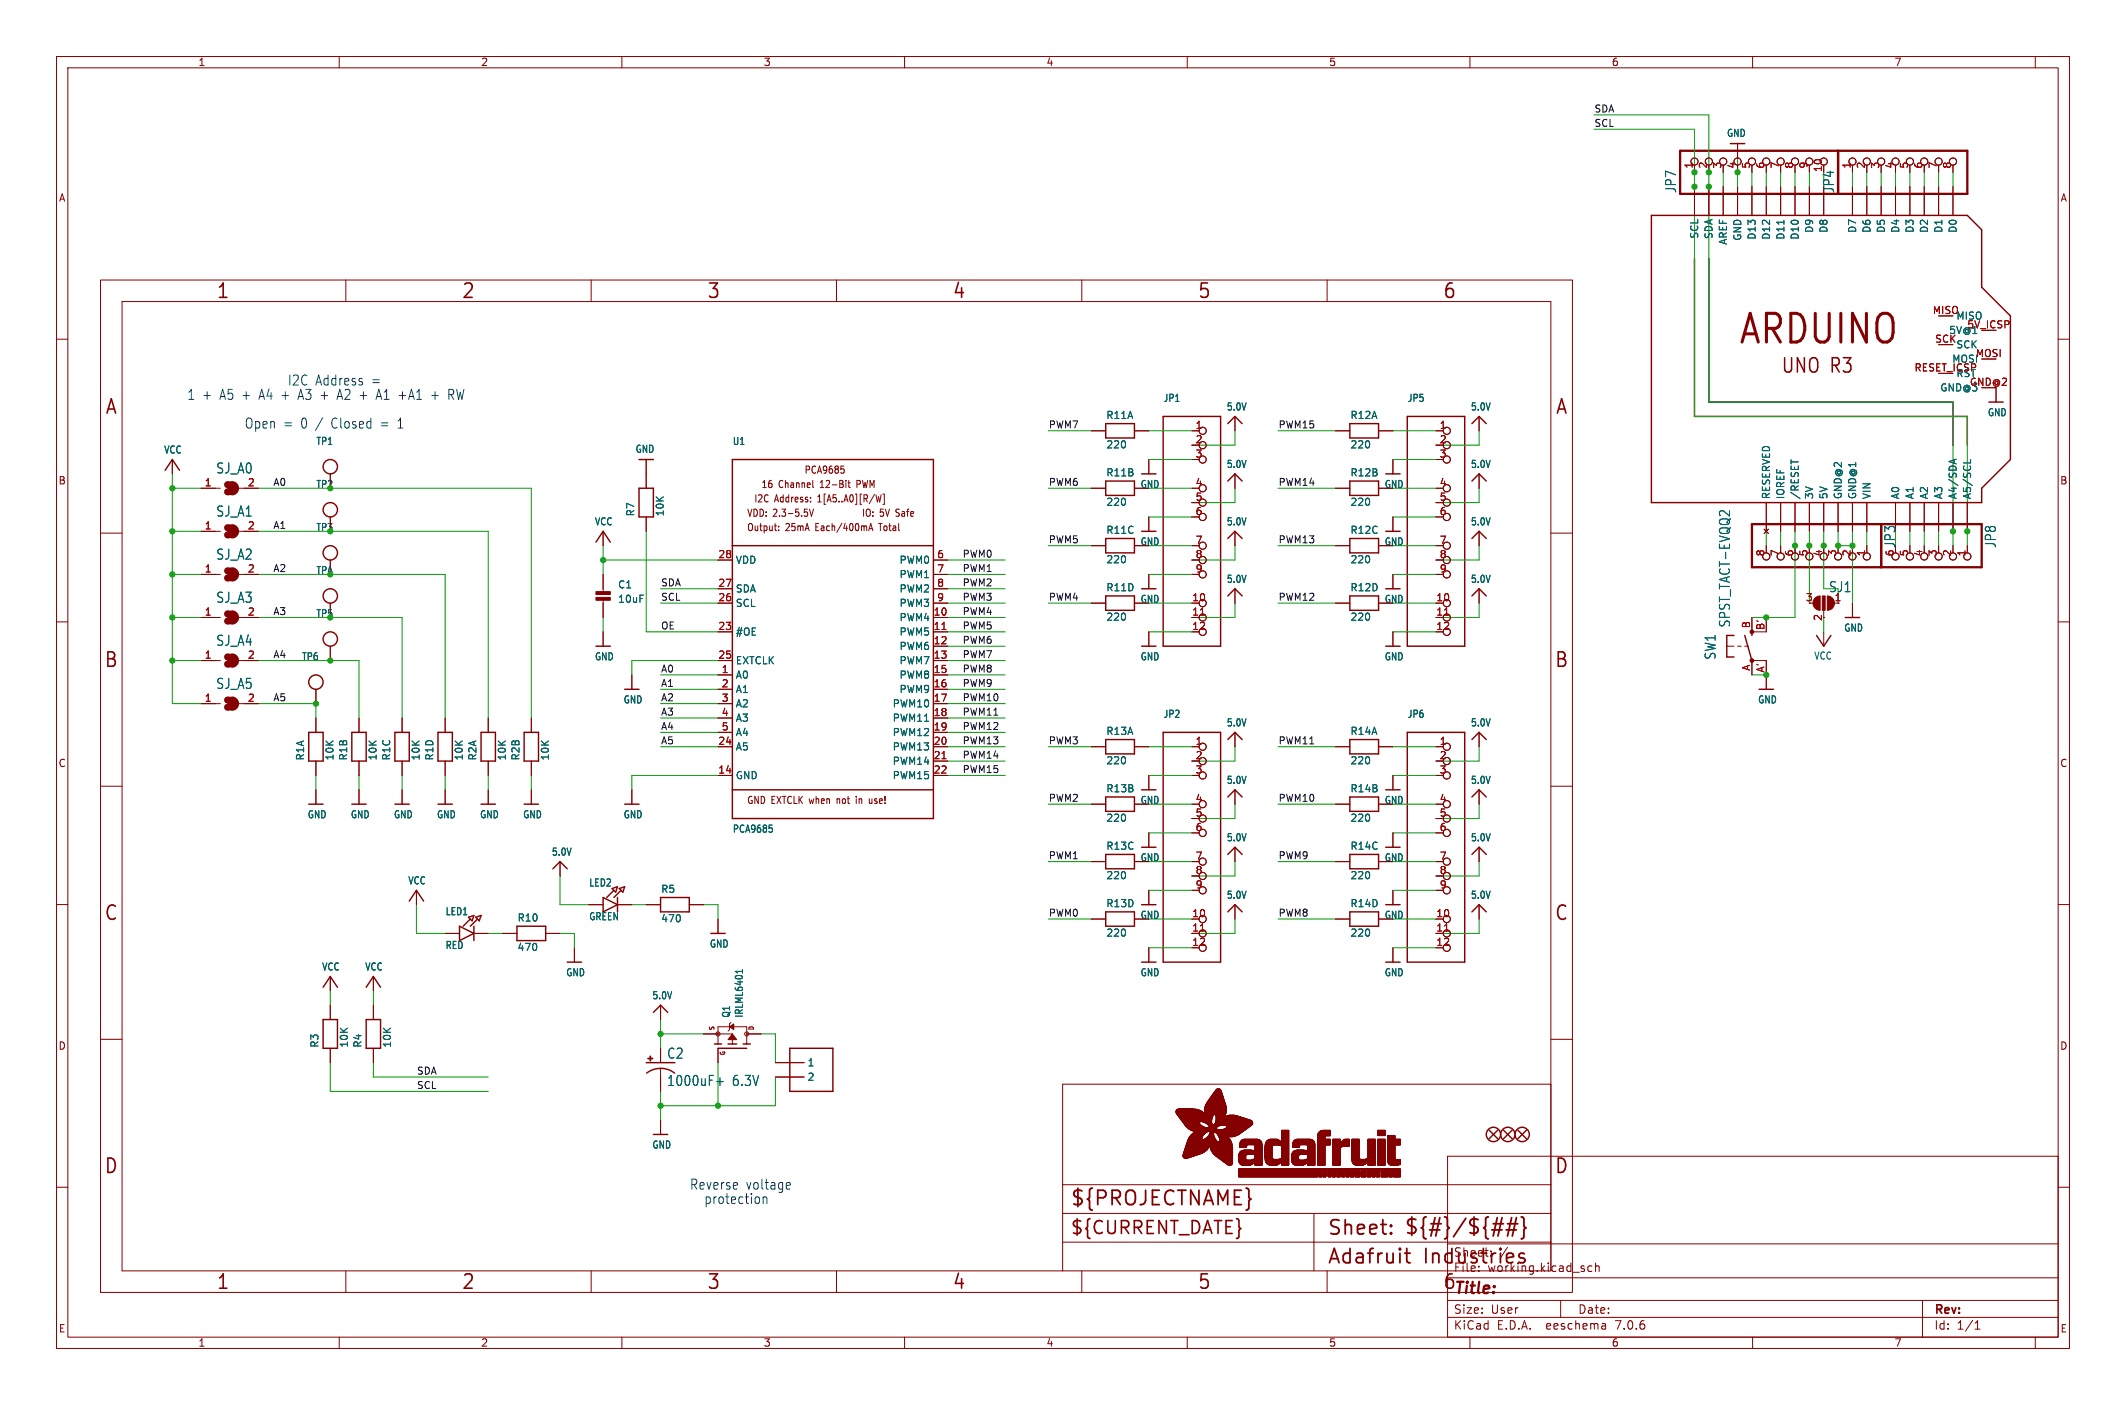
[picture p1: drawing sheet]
<svg xmlns="http://www.w3.org/2000/svg" width="376mm" height="249mm" viewBox="0 0 376 249" stroke-linecap="round" stroke-linejoin="round" font-family="sans-serif">
<defs><g id="words">
<text font-size="7.1" fill="#840000" x="307.3" y="61.5">ARDUINO</text>
<g font-size="3.5" fill="#840000">
<text x="38.2" y="53.1">1</text>
<text x="81.6" y="53.1">2</text>
<text x="125" y="53.1">3</text>
<text x="168.4" y="53.1">4</text>
<text x="211.8" y="53.1">5</text>
<text x="255.1" y="53.1">6</text>
<text x="315" y="66.3">UNO R3</text>
<text x="18.5" y="73.6">A</text>
<text x="275" y="73.6">A</text>
<text x="18.3" y="118.4">B</text>
<text x="274.9" y="118.4">B</text>
<text x="18.3" y="163.1">C</text>
<text x="274.9" y="163.1">C</text>
<text x="18.3" y="207.9">D</text>
<text x="274.9" y="207.9">D</text>
<text x="189.2" y="213.7">${PROJECTNAME}</text>
<text x="234.7" y="218.9">Sheet:</text>
<text x="248.3" y="218.7">${#}/${##}</text>
<text x="234.7" y="223.9">Adafruit</text>
<text x="251.8" y="223.9">Industries</text>
<text x="38.2" y="228.4">1</text>
<text x="81.6" y="228.4">2</text>
<text x="125" y="228.4">3</text>
<text x="168.4" y="228.4">4</text>
<text x="211.8" y="228.4">5</text>
<text x="255.1" y="228.4">6</text>
</g>
<text font-size="3.2" fill="#840000" x="189.2" y="218.7">${CURRENT_DATE}</text>
<text font-size="2.8" fill="#840000" x="257" y="229.4">Title:</text>
<g font-size="2.5" fill="#006464">
<text x="296.7" y="34.2" transform="rotate(-90 296.7 34.2)">JP7</text>
<text x="324.6" y="34.2" transform="rotate(-90 324.6 34.2)">JP4</text>
<text x="38.2" y="84">SJ_A0</text>
<text x="38.2" y="91.6">SJ_A1</text>
<text x="38.2" y="99.2">SJ_A2</text>
<text x="335.5" y="97" transform="rotate(-90 335.5 97)">JP3</text>
<text x="353.2" y="97" transform="rotate(-90 353.2 97)">JP8</text>
<text x="38.2" y="106.8">SJ_A3</text>
<text x="323.4" y="105">SJ1</text>
<text x="306.2" y="111.1" transform="rotate(-90 306.2 111.1)">SPST_TACT-EVQQ2</text>
<text x="38.2" y="114.4">SJ_A4</text>
<text x="303.7" y="116.8" transform="rotate(-90 303.7 116.8)">SW1</text>
<text x="38.2" y="122.1">SJ_A5</text>
<text x="117.9" y="187.5">C2</text>
<text x="117.9" y="192.3">1000uF+</text>
<text x="129.5" y="192.3">6.3V</text>
</g>
<g font-size="2.5" fill="#0000c2">
<text x="33" y="70.9">1 +</text>
<text x="38.9" y="70.9">A5 +</text>
<text x="46.2" y="70.9">A4 +</text>
<text x="50.8" y="68.3">I2C Address</text>
<text x="53.4" y="70.9">A3 +</text>
<text x="60.6" y="70.9">A2 +</text>
<text x="65.8" y="68.3">=</text>
<text x="67.8" y="70.9">A1 +A1</text>
<text x="80.9" y="70.9">RW</text>
<text x="43.2" y="76">Open</text>
<text x="50.1" y="76">=</text>
<text x="53.3" y="76">0 /</text>
<text x="58.9" y="76">Closed</text>
<text x="67.8" y="76">=</text>
<text x="71" y="76">1</text>
<text x="121.9" y="210.6">Reverse</text>
<text x="124.5" y="213.1">protection</text>
<text x="131.9" y="210.6">voltage</text>
</g>
<g font-size="2.1" fill="#840000">
<text x="257" y="225.2">File:</text>
<text x="257" y="222.5">Sheet:</text>
<text x="263.1" y="225.2">working.kicad_sch</text>
<text x="265.3" y="222.5">/</text>
<text x="257" y="232.6">Size:</text>
<text x="263.7" y="232.6">User</text>
<text x="279" y="232.6">Date:</text>
<text x="342" y="232.8">Rev:</text>
<text x="257" y="235.4">KiCad</text>
<text x="264.8" y="235.4">E.D.A.</text>
<text x="273.7" y="235.4">eeschema</text>
<text x="286" y="235.4">7.0.6</text>
<text x="342" y="235.4">Id:</text>
<text x="346.1" y="235.4">1/1</text>
</g>
<g font-size="1.8" fill="#840000">
<text x="35" y="11.9">1</text>
<text x="85" y="11.9">2</text>
<text x="135" y="11.9">3</text>
<text x="185" y="11.9">4</text>
<text x="235" y="11.9">5</text>
<text x="285" y="11.9">6</text>
<text x="335" y="11.9">7</text>
<text x="10.3" y="35.9">A</text>
<text x="364.4" y="35.9">A</text>
<text x="142.2" y="84">PCA9685</text>
<text x="10.3" y="85.9">B</text>
<text x="133.3" y="89.1">I2C</text>
<text x="134.6" y="86.5">16</text>
<text x="137" y="89.1">Address:</text>
<text x="137.7" y="86.5">Channel</text>
<text x="144.8" y="89.1">1[A5..A0][R/W]</text>
<text x="145.3" y="86.5">12-Bit</text>
<text x="151.9" y="86.5">PWM</text>
<text x="364.3" y="85.9">B</text>
<text x="132.1" y="94.1">Output:</text>
<text x="132.1" y="91.6">VDD: 2.3-5.5V</text>
<text x="138.9" y="94.1">25mA</text>
<text x="144.4" y="94.1">Each/400mA</text>
<text x="152.4" y="91.6">IO: 5V Safe</text>
<text x="155.9" y="94.1">Total</text>
<text x="10.3" y="135.9">C</text>
<text x="364.3" y="135.9">C</text>
<text x="132.1" y="142.4">GND EXTCLK when</text>
<text x="148.4" y="142.4">not</text>
<text x="152" y="142.4">in</text>
<text x="154.6" y="142.4">use!</text>
<text x="10.3" y="185.9">D</text>
<text x="364.3" y="185.9">D</text>
<text x="10.3" y="235.9">E</text>
<text x="35" y="238.4">1</text>
<text x="85" y="238.4">2</text>
<text x="135" y="238.4">3</text>
<text x="185" y="238.4">4</text>
<text x="235" y="238.4">5</text>
<text x="285" y="238.4">6</text>
<text x="335" y="238.4">7</text>
<text x="364.4" y="235.9">E</text>
</g>
<g font-size="1.8" fill="#a90000">
<text x="299.5" y="29.9" transform="rotate(-90 299.5 29.9)">1</text>
<text x="302" y="29.9" transform="rotate(-90 302 29.9)">2</text>
<text x="304.5" y="29.9" transform="rotate(-90 304.5 29.9)">3</text>
<text x="307.1" y="29.9" transform="rotate(-90 307.1 29.9)">4</text>
<text x="309.6" y="29.9" transform="rotate(-90 309.6 29.9)">5</text>
<text x="312.2" y="29.9" transform="rotate(-90 312.2 29.9)">6</text>
<text x="314.7" y="29.9" transform="rotate(-90 314.7 29.9)">7</text>
<text x="317.2" y="29.9" transform="rotate(-90 317.2 29.9)">8</text>
<text x="319.8" y="29.9" transform="rotate(-90 319.8 29.9)">9</text>
<text x="327.4" y="29.9" transform="rotate(-90 327.4 29.9)">1</text>
<text x="329.9" y="29.9" transform="rotate(-90 329.9 29.9)">2</text>
<text x="332.5" y="29.9" transform="rotate(-90 332.5 29.9)">3</text>
<text x="335" y="29.9" transform="rotate(-90 335 29.9)">4</text>
<text x="337.6" y="29.9" transform="rotate(-90 337.6 29.9)">5</text>
<text x="340.1" y="29.9" transform="rotate(-90 340.1 29.9)">6</text>
<text x="342.6" y="29.9" transform="rotate(-90 342.6 29.9)">7</text>
<text x="345.2" y="29.9" transform="rotate(-90 345.2 29.9)">8</text>
<text x="322.3" y="30.5" transform="rotate(-90 322.3 30.5)">10</text>
<text x="341.8" y="55.6">MISO</text>
<text x="344.7" y="59.3">5V@1</text>
<text x="347.9" y="58.2">5V_ICSP</text>
<text x="338.5" y="65.8">RESET_ICSP</text>
<text x="342.2" y="60.7">SCK</text>
<text x="345.2" y="64.4">MOSI</text>
<text x="349.4" y="63.2">MOSI</text>
<text x="345.9" y="66.9">RST</text>
<text x="348.3" y="68.3">GND@2</text>
<text x="211.4" y="75.9">1</text>
<text x="254.6" y="75.9">1</text>
<text x="211.4" y="78.5">2</text>
<text x="211.4" y="81">3</text>
<text x="254.6" y="78.5">2</text>
<text x="254.6" y="81">3</text>
<text x="36.1" y="86.1">1</text>
<text x="43.7" y="86.1">2</text>
<text x="211.4" y="86.1">4</text>
<text x="211.4" y="88.6">5</text>
<text x="254.6" y="86.1">4</text>
<text x="254.6" y="88.6">5</text>
<text x="36.1" y="93.7">1</text>
<text x="43.7" y="93.7">2</text>
<text x="211.4" y="91.2">6</text>
<text x="254.6" y="91.2">6</text>
<text x="36.1" y="101.3">1</text>
<text x="43.7" y="101.3">2</text>
<text x="127" y="98.8">28</text>
<text x="165.7" y="98.8">6</text>
<text x="165.7" y="101.3">7</text>
<text x="211.4" y="96.3">7</text>
<text x="211.4" y="98.8">8</text>
<text x="211.4" y="101.3">9</text>
<text x="254.6" y="96.3">7</text>
<text x="254.6" y="98.8">8</text>
<text x="254.6" y="101.3">9</text>
<text x="312.2" y="98.5" transform="rotate(-90 312.2 98.5)">8</text>
<text x="314.7" y="98.5" transform="rotate(-90 314.7 98.5)">7</text>
<text x="317.2" y="98.5" transform="rotate(-90 317.2 98.5)">6</text>
<text x="319.8" y="98.5" transform="rotate(-90 319.8 98.5)">5</text>
<text x="322.3" y="98.5" transform="rotate(-90 322.3 98.5)">4</text>
<text x="324.9" y="98.5" transform="rotate(-90 324.9 98.5)">3</text>
<text x="327.4" y="98.5" transform="rotate(-90 327.4 98.5)">2</text>
<text x="329.9" y="98.5" transform="rotate(-90 329.9 98.5)">1</text>
<text x="335" y="98.5" transform="rotate(-90 335 98.5)">6</text>
<text x="337.6" y="98.5" transform="rotate(-90 337.6 98.5)">5</text>
<text x="340.1" y="98.5" transform="rotate(-90 340.1 98.5)">4</text>
<text x="342.6" y="98.5" transform="rotate(-90 342.6 98.5)">3</text>
<text x="345.2" y="98.5" transform="rotate(-90 345.2 98.5)">2</text>
<text x="347.7" y="98.5" transform="rotate(-90 347.7 98.5)">1</text>
<text x="127" y="106.4">26</text>
<text x="127" y="103.9">27</text>
<text x="165.7" y="103.9">8</text>
<text x="165.7" y="106.4">9</text>
<text x="210.8" y="106.4">10</text>
<text x="254" y="106.4">10</text>
<text x="319.3" y="106.4">3</text>
<text x="324.4" y="106.4">1</text>
<text x="36.1" y="109">1</text>
<text x="43.7" y="109">2</text>
<text x="127" y="111.5">23</text>
<text x="165.1" y="109">10</text>
<text x="165.1" y="111.5">11</text>
<text x="210.8" y="109">11</text>
<text x="210.8" y="111.5">12</text>
<text x="254" y="109">11</text>
<text x="254" y="111.5">12</text>
<text x="309.6" y="111.2" transform="rotate(-90 309.6 111.2)">B</text>
<text x="312.2" y="111.5" transform="rotate(-90 312.2 111.5)">B'</text>
<text x="322.3" y="109.9" transform="rotate(-90 322.3 109.9)">2</text>
<text x="36.1" y="116.6">1</text>
<text x="43.7" y="116.6">2</text>
<text x="127" y="116.6">25</text>
<text x="127.6" y="119.1">1</text>
<text x="165.1" y="114">12</text>
<text x="165.1" y="116.6">13</text>
<text x="165.1" y="119.1">15</text>
<text x="309.6" y="118.8" transform="rotate(-90 309.6 118.8)">A</text>
<text x="312.2" y="119.1" transform="rotate(-90 312.2 119.1)">A'</text>
<text x="36.1" y="124.2">1</text>
<text x="43.7" y="124.2">2</text>
<text x="127.6" y="121.7">2</text>
<text x="127.6" y="124.2">3</text>
<text x="165.1" y="121.7">16</text>
<text x="165.1" y="124.2">17</text>
<text x="127" y="131.8">24</text>
<text x="127.6" y="126.7">4</text>
<text x="127.6" y="129.3">5</text>
<text x="165.1" y="126.7">18</text>
<text x="165.1" y="129.3">19</text>
<text x="165.1" y="131.8">20</text>
<text x="211.4" y="131.8">1</text>
<text x="254.6" y="131.8">1</text>
<text x="127" y="136.9">14</text>
<text x="165.1" y="134.4">21</text>
<text x="165.1" y="136.9">22</text>
<text x="211.4" y="134.4">2</text>
<text x="211.4" y="136.9">3</text>
<text x="254.6" y="134.4">2</text>
<text x="254.6" y="136.9">3</text>
<text x="211.4" y="142">4</text>
<text x="254.6" y="142">4</text>
<text x="211.4" y="144.5">5</text>
<text x="211.4" y="147.1">6</text>
<text x="254.6" y="144.5">5</text>
<text x="254.6" y="147.1">6</text>
<text x="211.4" y="152.1">7</text>
<text x="211.4" y="154.7">8</text>
<text x="254.6" y="152.1">7</text>
<text x="254.6" y="154.7">8</text>
<text x="211.4" y="157.2">9</text>
<text x="254.6" y="157.2">9</text>
<text x="210.8" y="162.3">10</text>
<text x="210.8" y="164.8">11</text>
<text x="210.8" y="167.4">12</text>
<text x="254" y="162.3">10</text>
<text x="254" y="164.8">11</text>
<text x="254" y="167.4">12</text>
</g>
<g font-size="1.8" fill="#006464">
<text x="305.4" y="24.4">GND</text>
<text x="320.9" y="41.3" transform="rotate(-90 320.9 41.3)">D9</text>
<text x="323.4" y="41.3" transform="rotate(-90 323.4 41.3)">D8</text>
<text x="328.5" y="41.3" transform="rotate(-90 328.5 41.3)">D7</text>
<text x="331.1" y="41.3" transform="rotate(-90 331.1 41.3)">D6</text>
<text x="333.6" y="41.3" transform="rotate(-90 333.6 41.3)">D5</text>
<text x="336.1" y="41.3" transform="rotate(-90 336.1 41.3)">D4</text>
<text x="338.7" y="41.3" transform="rotate(-90 338.7 41.3)">D3</text>
<text x="341.2" y="41.3" transform="rotate(-90 341.2 41.3)">D2</text>
<text x="343.8" y="41.3" transform="rotate(-90 343.8 41.3)">D1</text>
<text x="346.3" y="41.3" transform="rotate(-90 346.3 41.3)">D0</text>
<text x="300.6" y="42.3" transform="rotate(-90 300.6 42.3)">SCL</text>
<text x="303.1" y="42.4" transform="rotate(-90 303.1 42.4)">SDA</text>
<text x="305.7" y="43.4" transform="rotate(-90 305.7 43.4)">AREF</text>
<text x="308.2" y="42.7" transform="rotate(-90 308.2 42.7)">GND</text>
<text x="310.7" y="42.5" transform="rotate(-90 310.7 42.5)">D13</text>
<text x="313.3" y="42.5" transform="rotate(-90 313.3 42.5)">D12</text>
<text x="315.8" y="42.5" transform="rotate(-90 315.8 42.5)">D11</text>
<text x="318.4" y="42.5" transform="rotate(-90 318.4 42.5)">D10</text>
<text x="345.9" y="56.7">MISO</text>
<text x="345.9" y="61.8">SCK</text>
<text x="205.7" y="71.3">JP1</text>
<text x="248.9" y="71.3">JP5</text>
<text x="343.1" y="69.4">GND@3</text>
<text x="195.6" y="74.3">R11A</text>
<text x="216.9" y="72.8">5.0V</text>
<text x="238.8" y="74.3">R12A</text>
<text x="260.1" y="72.8">5.0V</text>
<text x="351.5" y="73.8">GND</text>
<text x="28.9" y="80.4">VCC</text>
<text x="55.9" y="78.9">TP1</text>
<text x="112.3" y="80.3">GND</text>
<text x="129.5" y="78.9">U1</text>
<text x="195.6" y="79.5">220</text>
<text x="216.9" y="83">5.0V</text>
<text x="238.8" y="79.5">220</text>
<text x="260.1" y="83">5.0V</text>
<text x="195.6" y="89.7">220</text>
<text x="195.6" y="84.5">R11B</text>
<text x="201.6" y="86.5">GND</text>
<text x="238.8" y="89.7">220</text>
<text x="238.8" y="84.5">R12B</text>
<text x="244.8" y="86.5">GND</text>
<text x="313.3" y="88.4" transform="rotate(-90 313.3 88.4)">RESERVED</text>
<text x="315.8" y="88.4" transform="rotate(-90 315.8 88.4)">IOREF</text>
<text x="318.4" y="88.4" transform="rotate(-90 318.4 88.4)">/RESET</text>
<text x="320.9" y="88.4" transform="rotate(-90 320.9 88.4)">3V</text>
<text x="323.4" y="88.4" transform="rotate(-90 323.4 88.4)">5V</text>
<text x="326" y="88.4" transform="rotate(-90 326 88.4)">GND@2</text>
<text x="328.5" y="88.4" transform="rotate(-90 328.5 88.4)">GND@1</text>
<text x="331.1" y="88.4" transform="rotate(-90 331.1 88.4)">VIN</text>
<text x="336.1" y="88.4" transform="rotate(-90 336.1 88.4)">A0</text>
<text x="338.7" y="88.4" transform="rotate(-90 338.7 88.4)">A1</text>
<text x="341.2" y="88.4" transform="rotate(-90 341.2 88.4)">A2</text>
<text x="343.8" y="88.4" transform="rotate(-90 343.8 88.4)">A3</text>
<text x="346.3" y="88.4" transform="rotate(-90 346.3 88.4)">A4/SDA</text>
<text x="348.8" y="88.4" transform="rotate(-90 348.8 88.4)">A5/SCL</text>
<text x="105.1" y="93.1">VCC</text>
<text x="112.4" y="91.4" transform="rotate(-90 112.4 91.4)">R7</text>
<text x="117.6" y="91.4" transform="rotate(-90 117.6 91.4)">10K</text>
<text x="195.6" y="94.6">R11C</text>
<text x="216.9" y="93.1">5.0V</text>
<text x="238.8" y="94.6">R12C</text>
<text x="260.1" y="93.1">5.0V</text>
<text x="130" y="99.9">VDD</text>
<text x="159" y="99.9">PWM0</text>
<text x="195.6" y="99.8">220</text>
<text x="201.6" y="96.7">GND</text>
<text x="238.8" y="99.8">220</text>
<text x="244.8" y="96.7">GND</text>
<text x="109.2" y="104.3">C1</text>
<text x="109.2" y="106.8">10uF</text>
<text x="130" y="107.5">SCL</text>
<text x="130" y="105">SDA</text>
<text x="159" y="102.5">PWM1</text>
<text x="159" y="105">PWM2</text>
<text x="159" y="107.5">PWM3</text>
<text x="195.6" y="104.8">R11D</text>
<text x="201.6" y="106.8">GND</text>
<text x="216.9" y="103.3">5.0V</text>
<text x="238.8" y="104.8">R12D</text>
<text x="244.8" y="106.8">GND</text>
<text x="260.1" y="103.3">5.0V</text>
<text x="130" y="112.6">#OE</text>
<text x="159" y="110.1">PWM4</text>
<text x="159" y="112.6">PWM5</text>
<text x="195.6" y="110">220</text>
<text x="238.8" y="110">220</text>
<text x="326.1" y="111.9">GND</text>
<text x="53.3" y="117">TP6</text>
<text x="105.1" y="117">GND</text>
<text x="130" y="117.7">EXTCLK</text>
<text x="159" y="115.2">PWM6</text>
<text x="159" y="117.7">PWM7</text>
<text x="201.6" y="117">GND</text>
<text x="244.8" y="117">GND</text>
<text x="320.8" y="116.9">VCC</text>
<text x="110.2" y="124.6">GND</text>
<text x="130" y="120.2">A0</text>
<text x="130" y="122.8">A1</text>
<text x="130" y="125.3">A2</text>
<text x="157.8" y="125.3">PWM10</text>
<text x="159" y="120.2">PWM8</text>
<text x="159" y="122.8">PWM9</text>
<text x="310.9" y="124.6">GND</text>
<text x="130" y="127.9">A3</text>
<text x="130" y="130.4">A4</text>
<text x="157.8" y="127.9">PWM11</text>
<text x="157.8" y="130.4">PWM12</text>
<text x="195.6" y="130.2">R13A</text>
<text x="205.7" y="127.2">JP2</text>
<text x="216.9" y="128.7">5.0V</text>
<text x="238.8" y="130.2">R14A</text>
<text x="248.9" y="127.2">JP6</text>
<text x="260.1" y="128.7">5.0V</text>
<text x="54" y="134.6" transform="rotate(-90 54 134.6)">R1A</text>
<text x="59.2" y="134.6" transform="rotate(-90 59.2 134.6)">10K</text>
<text x="61.6" y="134.6" transform="rotate(-90 61.6 134.6)">R1B</text>
<text x="66.8" y="134.6" transform="rotate(-90 66.8 134.6)">10K</text>
<text x="69.2" y="134.6" transform="rotate(-90 69.2 134.6)">R1C</text>
<text x="74.4" y="134.6" transform="rotate(-90 74.4 134.6)">10K</text>
<text x="76.8" y="134.6" transform="rotate(-90 76.8 134.6)">R1D</text>
<text x="82.1" y="134.6" transform="rotate(-90 82.1 134.6)">10K</text>
<text x="84.5" y="134.6" transform="rotate(-90 84.5 134.6)">R2A</text>
<text x="89.7" y="134.6" transform="rotate(-90 89.7 134.6)">10K</text>
<text x="92.1" y="134.6" transform="rotate(-90 92.1 134.6)">R2B</text>
<text x="97.3" y="134.6" transform="rotate(-90 97.3 134.6)">10K</text>
<text x="130" y="132.9">A5</text>
<text x="157.8" y="132.9">PWM13</text>
<text x="157.8" y="135.5">PWM14</text>
<text x="195.6" y="135.4">220</text>
<text x="238.8" y="135.4">220</text>
<text x="130" y="138">GND</text>
<text x="157.8" y="138">PWM15</text>
<text x="195.6" y="140.3">R13B</text>
<text x="201.6" y="142.4">GND</text>
<text x="216.9" y="138.9">5.0V</text>
<text x="238.8" y="140.3">R14B</text>
<text x="244.8" y="142.4">GND</text>
<text x="260.1" y="138.9">5.0V</text>
<text x="54.3" y="144.9">GND</text>
<text x="61.9" y="144.9">GND</text>
<text x="69.6" y="144.9">GND</text>
<text x="77.2" y="144.9">GND</text>
<text x="84.8" y="144.9">GND</text>
<text x="92.4" y="144.9">GND</text>
<text x="110.2" y="144.9">GND</text>
<text x="129.5" y="147.5">PCA9685</text>
<text x="195.6" y="145.6">220</text>
<text x="216.9" y="149">5.0V</text>
<text x="238.8" y="145.6">220</text>
<text x="260.1" y="149">5.0V</text>
<text x="97.5" y="151.6">5.0V</text>
<text x="195.6" y="155.7">220</text>
<text x="195.6" y="150.5">R13C</text>
<text x="201.6" y="152.6">GND</text>
<text x="238.8" y="155.7">220</text>
<text x="238.8" y="150.5">R14C</text>
<text x="244.8" y="152.6">GND</text>
<text x="72.1" y="156.6">VCC</text>
<text x="104.1" y="157">LED2</text>
<text x="116.8" y="158.1">R5</text>
<text x="195.6" y="160.7">R13D</text>
<text x="216.9" y="159.2">5.0V</text>
<text x="238.8" y="160.7">R14D</text>
<text x="260.1" y="159.2">5.0V</text>
<text x="78.7" y="162.1">LED1</text>
<text x="91.4" y="163.2">R10</text>
<text x="104.1" y="163">GREEN</text>
<text x="116.8" y="163.3">470</text>
<text x="125.4" y="167.8">GND</text>
<text x="195.6" y="165.9">220</text>
<text x="201.6" y="162.7">GND</text>
<text x="238.8" y="165.9">220</text>
<text x="244.8" y="162.7">GND</text>
<text x="56.9" y="171.9">VCC</text>
<text x="64.5" y="171.9">VCC</text>
<text x="78.7" y="168.1">RED</text>
<text x="91.4" y="168.4">470</text>
<text x="100" y="172.9">GND</text>
<text x="201.6" y="172.9">GND</text>
<text x="244.8" y="172.9">GND</text>
<text x="115.3" y="177">5.0V</text>
<text x="56.5" y="185.4" transform="rotate(-90 56.5 185.4)">R3</text>
<text x="61.7" y="185.4" transform="rotate(-90 61.7 185.4)">10K</text>
<text x="64.1" y="185.4" transform="rotate(-90 64.1 185.4)">R4</text>
<text x="69.4" y="185.4" transform="rotate(-90 69.4 185.4)">10K</text>
<text x="129.3" y="180.1" transform="rotate(-90 129.3 180.1)">Q1</text>
<text x="131.6" y="180.1" transform="rotate(-90 131.6 180.1)">IRLML6401</text>
<text x="142.7" y="188.8">1</text>
<text x="142.7" y="191.4">2</text>
<text x="115.3" y="203.4">GND</text>
</g>
<g font-size="1.8" fill="#009600">
<text x="55.9" y="86.5">TP2</text>
<text x="55.9" y="94.1">TP3</text>
<text x="55.9" y="101.8">TP4</text>
<text x="55.9" y="109.4">TP5</text>
</g>
<g font-size="1.7" fill="#0f0f0f">
<text x="281.9" y="22.5">SCL</text>
<text x="281.9" y="20">SDA</text>
<text x="185.4" y="75.9">PWM7</text>
<text x="226.1" y="75.9">PWM15</text>
<text x="48.3" y="86">A0</text>
<text x="185.4" y="86">PWM6</text>
<text x="226.1" y="86">PWM14</text>
<text x="48.3" y="93.6">A1</text>
<text x="48.3" y="101.3">A2</text>
<text x="170.2" y="101.3">PWM1</text>
<text x="170.2" y="98.7">PWM0</text>
<text x="185.4" y="96.2">PWM5</text>
<text x="226.1" y="96.2">PWM13</text>
<text x="116.8" y="106.3">SCL</text>
<text x="116.8" y="103.8">SDA</text>
<text x="170.2" y="103.8">PWM2</text>
<text x="170.2" y="106.3">PWM3</text>
<text x="185.4" y="106.3">PWM4</text>
<text x="226.1" y="106.3">PWM12</text>
<text x="48.3" y="108.9">A3</text>
<text x="116.8" y="111.4">OE</text>
<text x="170.2" y="111.4">PWM5</text>
<text x="170.2" y="114">PWM6</text>
<text x="170.2" y="108.9">PWM4</text>
<text x="48.3" y="116.5">A4</text>
<text x="116.8" y="119">A0</text>
<text x="170.2" y="119">PWM8</text>
<text x="170.2" y="116.5">PWM7</text>
<text x="48.3" y="124.1">A5</text>
<text x="116.8" y="124.1">A2</text>
<text x="116.8" y="121.6">A1</text>
<text x="170.2" y="121.6">PWM9</text>
<text x="170.2" y="124.1">PWM10</text>
<text x="116.8" y="131.7">A5</text>
<text x="116.8" y="126.7">A3</text>
<text x="116.8" y="129.2">A4</text>
<text x="170.2" y="129.2">PWM12</text>
<text x="170.2" y="131.7">PWM13</text>
<text x="170.2" y="126.7">PWM11</text>
<text x="185.4" y="131.7">PWM3</text>
<text x="226.1" y="131.7">PWM11</text>
<text x="170.2" y="134.3">PWM14</text>
<text x="170.2" y="136.8">PWM15</text>
<text x="185.4" y="141.9">PWM2</text>
<text x="226.1" y="141.9">PWM10</text>
<text x="185.4" y="152.1">PWM1</text>
<text x="226.1" y="152.1">PWM9</text>
<text x="185.4" y="162.2">PWM0</text>
<text x="226.1" y="162.2">PWM8</text>
<text x="73.7" y="190.2">SDA</text>
<text x="73.7" y="192.7">SCL</text>
</g>
<g font-size="1.1" fill="#840000">
<text x="126.6" y="182.3" transform="rotate(-90 126.6 182.3)">S</text>
<text x="133.5" y="182.3" transform="rotate(-90 133.5 182.3)">D</text>
<text x="128.5" y="186.8" transform="rotate(-90 128.5 186.8)">G</text>
</g>
</g></defs>
<g fill="none" stroke="#840000" stroke-width=".18">
<path d="M10 10h356v228.5h-356zM12 12h352v224.5h-352zM60 10v2M110 10v2M160 10v2M210 10v2M260 10v2M310 10v2M360 10v2M299.7 29.2v1.3M299.7 33v5.1M302.3 33v5.1"/>
<path d="M304.8 29.2v1.3M304.8 33v5.1M307.3 25.4v2.5M307.3 33v5.1M309.9 29.2v1.3M309.9 33v5.1M312.4 29.2v1.3M312.4 33v5.1M315 29.2v1.3M315 33v5.1M317.5 29.2v1.3M317.5 33v5.1"/>
<path d="M320 29.2v1.3M320 33v5.1M322.6 33v5.1M327.7 29.2v1.3M327.7 33v5.1M330.2 33v5.1M332.7 29.2v1.3M332.7 33v5.1M335.3 33v5.1M337.8 29.2v1.3M337.8 33v5.1M340.4 29.2v1.3"/>
<path d="M340.4 33v5.1M342.9 29.2v1.3M342.9 33v5.1M345.4 29.2v1.3M345.4 33v5.1M10 60h2M17.8 49.5h260.3v179.1h-260.3zM21.6 53.3h252.7v171.5h-252.7zM61.2 49.5v3.8M104.6 49.5v3.8M148 49.5v3.8M191.3 49.5v3.8"/>
<path d="M234.7 49.5v3.8M364 60h2M193 76.2h2.6M200.7 76.2h2.5M210.8 76.2h1.3M218.4 73.7v2.5M236.2 76.2h2.6M243.8 76.2h2.6M254 76.2h1.3M261.6 73.7v2.5M353.1 68.6v2.5M17.8 94.3h3.8"/>
<path d="M30.5 81.3v2.5M35.6 94h3.4M35.6 86.4h3.4M42.3 94h3.4M42.3 86.4h3.4M58.4 83.8v2.6M58.4 91.4v2.6M58.4 99.1v2.5M106.7 94v2.5M114.3 81.3v5.1M114.3 91.4v2.6M127 99.1h2.5"/>
<path d="M137.7 93.7v.2M137.7 93.1v.1M143.2 90.1l.3 1.2 .4-1.2M143.8 86.2h.1M148.8 82.4h.5M149.1 82.9l.2 .3v.3l-.2 .2M150 85.4h.4M150.1 85v1.1l.3 .1M153.7 93.9l.3-1.3 .4 1.3M153.8 93.5h.5M155.9 87.5l-.3 1.3-.2-.9-.2 .9M156.2 87.4h.2v1.8h-.2"/>
<path d="M165.1 99.1h2.5M193 96.5h2.6M193 86.4h2.6M200.7 96.5h2.5M200.7 86.4h2.5M203.2 81.3v2.5M203.2 91.4v2.6M210.8 96.5h1.3M210.8 81.3h1.3M210.8 88.9h1.3M210.8 91.4h1.3M210.8 99.1h1.3"/>
<path d="M218.4 83.8v2.6M218.4 94v2.5M236.2 96.5h2.6M236.2 86.4h2.6M243.8 96.5h2.6M243.8 86.4h2.6M246.4 81.3v2.5M246.4 91.4v2.6M254 96.5h1.3M254 81.3h1.3M254 88.9h1.3M254 91.4h1.3"/>
<path d="M254 99.1h1.3M261.6 83.8v2.6M261.6 94v2.5M274.3 94.3h3.8M312 93.6l.8 .8M312.4 88.9v5.1M312.4 96.5v1.3M312.8 93.6l-.8 .8M315 88.9v5.1M315 96.5v1.3M317.5 88.9v5.1M317.5 96.5v1.3"/>
<path d="M320 88.9v5.1M320 96.5v1.3M322.6 88.9v5.1M322.6 96.5v1.3M325.1 88.9v5.1M325.1 96.5v1.3M327.7 88.9v5.1M327.7 96.5v1.3M330.2 88.9v5.1M330.2 96.5v1.3M335.3 88.9v5.1M337.8 88.9v5.1"/>
<path d="M337.8 96.5v1.3M340.4 88.9v5.1M340.4 96.5v1.3M342.9 88.9v5.1M342.9 96.5v1.3M345.4 88.9v5.1M345.4 96.5v1.3M348 88.9v5.1M348 96.5v1.3M10 110h2M35.6 116.8h3.4M35.6 101.6h3.4"/>
<path d="M35.6 109.2h3.4M42.3 116.8h3.4M42.3 101.6h3.4M42.3 109.2h3.4M58.4 106.7v2.5M58.4 114.3v2.5M106.7 101.6v3.3M106.7 105.9v3.3M106.7 111.8v2.5M111.8 119.4v2.5M127 116.8h2.5M127 111.8h2.5"/>
<path d="M127 106.7h2.5M127 119.4h2.5M127 104.1h2.5M165.1 116.8h2.5M165.1 114.3h2.5M165.1 111.8h2.5M165.1 101.6h2.5M165.1 106.7h2.5M165.1 119.4h2.5M165.1 109.2h2.5M165.1 104.1h2.5M193 106.7h2.6"/>
<path d="M200.7 106.7h2.5M203.2 101.6v2.5M203.2 111.8v2.5M210.8 101.6h1.3M218.4 104.1v2.6M236.2 106.7h2.6M243.8 106.7h2.6M246.4 101.6v2.5M246.4 111.8v2.5M254 101.6h1.3M261.6 104.1v2.6M305.4 114.3h1.3"/>
<path d="M307.3 114.3h.7M308.6 114.3h.6M309.9 119.4v-2.6h2.5v5.1M309.9 109.2v2.6h2.5v-2.6M320 106.7h.9M322.6 107.1v2.1M322.6 111.8v2.5M327.7 106.7v2.5M364 110h2M17.8 139.1h3.8M35.6 124.5h3.4M42.3 124.5h3.4"/>
<path d="M55.9 121.9v2.6M55.9 127v2.5M55.9 134.6v2.6M55.9 139.7v2.5M63.5 127v2.5M63.5 134.6v2.6M63.5 139.7v2.5M71.1 127v2.5M71.1 134.6v2.6M71.1 139.7v2.5M78.7 127v2.5M78.7 134.6v2.6"/>
<path d="M78.7 139.7v2.5M86.4 127v2.5M86.4 134.6v2.6M86.4 139.7v2.5M94 127v2.5M94 134.6v2.6M94 139.7v2.5M111.8 139.7v2.5M127 132.1h2.5M127 124.5h2.5M127 137.2h2.5M127 121.9h2.5"/>
<path d="M127 127h2.5M127 129.5h2.5M165.1 132.1h2.5M165.1 124.5h2.5M165.1 137.2h2.5M165.1 121.9h2.5M165.1 127h2.5M165.1 129.5h2.5M165.1 134.6h2.5M193 132.1h2.6M200.7 132.1h2.5M203.2 137.2v2.5"/>
<path d="M210.8 132.1h1.3M210.8 137.2h1.3M218.4 129.5v2.6M218.4 139.7v2.5M236.2 132.1h2.6M243.8 132.1h2.6M246.4 137.2v2.5M254 132.1h1.3M254 137.2h1.3M261.6 129.5v2.6M261.6 139.7v2.5M274.3 139.1h3.8"/>
<path d="M10 160h2M73.7 157.5v2.5M99.1 152.4v2.5M151.5 140.9v.1M151.5 141.3v.8M153.8 141.3v.8h.4M193 152.4h2.6M193 142.2h2.6M200.7 152.4h2.5M200.7 142.2h2.5M203.2 147.3v2.6M203.2 157.5v2.5"/>
<path d="M210.8 152.4h1.3M210.8 144.8h1.3M210.8 147.3h1.3M210.8 154.9h1.3M210.8 157.5h1.3M218.4 149.9v2.5M236.2 152.4h2.6M236.2 142.2h2.6M243.8 152.4h2.6M243.8 142.2h2.6M246.4 147.3v2.6M246.4 157.5v2.5"/>
<path d="M254 152.4h1.3M254 144.8h1.3M254 147.3h1.3M254 154.9h1.3M254 157.5h1.3M261.6 149.9v2.5M364 160h2M58.4 172.7v2.6M58.4 177.8v2.5M66 172.7v2.6M66 177.8v2.5M78.7 165.1h2.6"/>
<path d="M83.8 165.1h2.6M88.9 165.1h2.5M96.5 165.1h2.6M101.6 167.6v2.6M104.1 160h2.6M109.2 160h2.6M114.3 160h2.5M116.8 177.8v2.5M121.9 160h2.6M127 162.6v2.5M193 162.6h2.6M200.7 162.6h2.5"/>
<path d="M203.2 167.6v2.6M218.4 160v2.6M236.2 162.6h2.6M243.8 162.6h2.6M246.4 167.6v2.6M261.6 160v2.6M17.8 183.8h3.8M58.4 185.4v2.6M66 185.4v2.6M116.8 185.4v2.6M116.8 189v4M116.8 198.1v2.6"/>
<path d="M124.5 182.9h5v1.8M127 184.7v-3.1h5.1v3.1M127 185.4v2.6M129.3 180.8l-.3 .3v1l-.2 .3M132.1 182.9h2.5M137.2 188h5M137.2 190.5h5M274.3 183.8h3.8M274.3 191.8h-86.3v33M10 210h2M188 214.6h86.3M188 209.5h86.3"/>
<path d="M188 219.7h86.3M232.4 214.6v10.2M256 204.5h108v32h-108zM364 210h2M60 236.5v2M61.2 224.8v3.8M104.6 224.8v3.8M110 236.5v2M148 224.8v3.8M160 236.5v2M191.3 224.8v3.8M210 236.5v2"/>
<path d="M234.7 224.8v3.8M256 233h108M256 230h108M256 226h108M256 220h108M260 236.5v2M276 230v3M281.6 224l-.5-.1-.2 .3v.4l.1 .2h.6M282.2 224l.2-.1 .4 .1 .1 .9M282.2 223.4v1.5M283.9 234.2l.1 .9M284 235l-.1 .1"/>
<path d="M284 234.5h-.1M310 236.5v2M340 230v6.5M349.4 235.1h.8M349.4 234l.4-.4v1.5M360 236.5v2"/>
<circle cx="299.7" cy="28.6" r=".63"/>
<circle cx="302.3" cy="28.6" r=".63"/>
<circle cx="304.8" cy="28.6" r=".63"/>
<circle cx="307.3" cy="28.6" r=".63"/>
<circle cx="309.9" cy="28.6" r=".63"/>
<circle cx="312.4" cy="28.6" r=".63"/>
<circle cx="315" cy="28.6" r=".63"/>
<circle cx="317.5" cy="28.6" r=".63"/>
<circle cx="320" cy="28.6" r=".63"/>
<circle cx="322.6" cy="28.6" r=".63"/>
<circle cx="327.7" cy="28.6" r=".63"/>
<circle cx="330.2" cy="28.6" r=".63"/>
<circle cx="332.7" cy="28.6" r=".63"/>
<circle cx="335.3" cy="28.6" r=".63"/>
<circle cx="337.8" cy="28.6" r=".63"/>
<circle cx="340.4" cy="28.6" r=".63"/>
<circle cx="342.9" cy="28.6" r=".63"/>
<circle cx="345.4" cy="28.6" r=".63"/>
<circle cx="212.7" cy="78.7" r=".63"/>
<circle cx="212.7" cy="76.2" r=".63"/>
<circle cx="255.9" cy="78.7" r=".63"/>
<circle cx="255.9" cy="76.2" r=".63"/>
<circle cx="212.7" cy="91.4" r=".63"/>
<circle cx="212.7" cy="88.9" r=".63"/>
<circle cx="212.7" cy="86.4" r=".63"/>
<circle cx="212.7" cy="81.3" r=".63"/>
<circle cx="212.7" cy="99.1" r=".63"/>
<circle cx="212.7" cy="96.5" r=".63"/>
<circle cx="255.9" cy="96.5" r=".63"/>
<circle cx="255.9" cy="81.3" r=".63"/>
<circle cx="255.9" cy="91.4" r=".63"/>
<circle cx="255.9" cy="86.4" r=".63"/>
<circle cx="255.9" cy="88.9" r=".63"/>
<circle cx="255.9" cy="99.1" r=".63"/>
<circle cx="312.4" cy="98.4" r=".63"/>
<circle cx="315" cy="98.4" r=".63"/>
<circle cx="317.5" cy="98.4" r=".63"/>
<circle cx="320" cy="98.4" r=".63"/>
<circle cx="322.6" cy="98.4" r=".63"/>
<circle cx="325.1" cy="98.4" r=".63"/>
<circle cx="327.7" cy="98.4" r=".63"/>
<circle cx="330.2" cy="98.4" r=".63"/>
<circle cx="335.3" cy="98.4" r=".63"/>
<circle cx="337.8" cy="98.4" r=".63"/>
<circle cx="340.4" cy="98.4" r=".63"/>
<circle cx="342.9" cy="98.4" r=".63"/>
<circle cx="345.4" cy="98.4" r=".63"/>
<circle cx="348" cy="98.4" r=".63"/>
<circle cx="212.7" cy="101.6" r=".63"/>
<circle cx="212.7" cy="111.8" r=".63"/>
<circle cx="212.7" cy="106.7" r=".63"/>
<circle cx="212.7" cy="109.2" r=".63"/>
<circle cx="255.9" cy="109.2" r=".63"/>
<circle cx="255.9" cy="106.7" r=".63"/>
<circle cx="255.9" cy="101.6" r=".63"/>
<circle cx="255.9" cy="111.8" r=".63"/>
<circle cx="212.7" cy="134.6" r=".63"/>
<circle cx="212.7" cy="137.2" r=".63"/>
<circle cx="212.7" cy="132.1" r=".63"/>
<circle cx="255.9" cy="137.2" r=".63"/>
<circle cx="255.9" cy="132.1" r=".63"/>
<circle cx="255.9" cy="134.6" r=".63"/>
<circle cx="212.7" cy="152.4" r=".63"/>
<circle cx="212.7" cy="154.9" r=".63"/>
<circle cx="212.7" cy="144.8" r=".63"/>
<circle cx="212.7" cy="147.3" r=".63"/>
<circle cx="212.7" cy="157.5" r=".63"/>
<circle cx="212.7" cy="142.2" r=".63"/>
<circle cx="255.9" cy="142.2" r=".63"/>
<circle cx="255.9" cy="147.3" r=".63"/>
<circle cx="255.9" cy="152.4" r=".63"/>
<circle cx="255.9" cy="157.5" r=".63"/>
<circle cx="255.9" cy="144.8" r=".63"/>
<circle cx="255.9" cy="154.9" r=".63"/>
<circle cx="212.7" cy="162.6" r=".63"/>
<circle cx="212.7" cy="165.1" r=".63"/>
<circle cx="212.7" cy="167.6" r=".63"/>
<circle cx="255.9" cy="162.6" r=".63"/>
<circle cx="255.9" cy="165.1" r=".63"/>
<circle cx="255.9" cy="167.6" r=".63"/>
<circle cx="127" cy="182.9" r=".36"/>
<circle cx="132.1" cy="182.9" r=".36"/>
</g>
<g fill="none" stroke="#840000" stroke-width=".25">
<path d="M292.1 38.1h55.9l2.5 2.5v10.2l5.1 5.1v25.4l-5.1 5.1v2.5h-58.4zM306.1 25.4h2.5M299.7 45.7v28h48.3v5M302.3 45.7v25.4h43.1v7.6M195.6 74.9h5.1v2.6h-5.1zM205.7 73.7h10.2v40.6h-10.2zM217.2 74.9l1.2-1.2 1.3 1.2M238.8 74.9h5v2.6h-5zM248.9 73.7h10.2v40.6h-10.2zM260.3 74.9l1.3-1.2 1.3 1.2M351.8 71.1h2.5M29.2 83.2l1.3-1.9 1.2 1.9"/>
<path d="M105.4 95.9l1.3-1.9 1.2 1.9M113 81.3h2.6M113 86.4h2.6v5h-2.6zM129.5 81.3h35.6v63.5h-35.6zM129.5 96.5h35.6M195.6 85.1h5.1v2.5h-5.1zM195.6 95.3h5.1v2.5h-5.1zM201.9 83.8h2.6M201.9 94h2.6M217.2 85.1l1.2-1.3 1.3 1.3M217.2 95.3l1.2-1.3 1.3 1.3M238.8 95.3h5v2.5h-5z"/>
<path d="M238.8 85.1h5v2.5h-5zM245.1 83.8h2.5M245.1 94h2.5M260.3 95.3l1.3-1.3 1.3 1.3M260.3 85.1l1.3-1.3 1.3 1.3M105.4 114.3h2.5M195.6 105.4h5.1v2.6h-5.1zM201.9 114.3h2.6M201.9 104.1h2.6M217.2 105.4l1.2-1.3 1.3 1.3M238.8 105.4h5v2.6h-5zM245.1 114.3h2.5"/>
<path d="M245.1 104.1h2.5M260.3 105.4l1.3-1.3 1.3 1.3M306.7 112.4h-1.3v3.8h1.3M308.6 112.4l1.3 4.4M309.9 111.8v.6M321.3 112.4l1.3 1.9 1.2-1.9M326.4 109.2h2.5M54.6 129.5h2.5v5.1h-2.5zM62.2 129.5h2.6v5.1h-2.6zM69.8 129.5h2.6v5.1h-2.6zM77.5 129.5h2.5v5.1h-2.5zM85.1 129.5h2.5v5.1h-2.5z"/>
<path d="M92.7 129.5h2.5v5.1h-2.5zM110.5 121.9h2.5M129.5 139.7h35.6M195.6 130.8h5.1v2.6h-5.1zM201.9 139.7h2.6M205.7 129.5h10.2v40.7h-10.2zM217.2 130.8l1.2-1.3 1.3 1.3M238.8 130.8h5v2.6h-5zM245.1 139.7h2.5M248.9 129.5h10.2v40.7h-10.2zM260.3 130.8l1.3-1.3 1.3 1.3M311.1 121.9h2.6"/>
<path d="M54.6 142.2h2.5M62.2 142.2h2.6M69.8 142.2h2.6M72.4 159.4l1.3-1.9 1.2 1.9M77.5 142.2h2.5M85.1 142.2h2.5M92.7 142.2h2.5M97.8 153.7l1.3-1.3 1.2 1.3M106.7 158.8l2.5 1.2-2.5 1.3zM108.3 157.2l.9-.4-.3 1zM108.6 157.5l-1.3 1.3M109.2 158.8v2.5"/>
<path d="M109.5 157.2l1-.4-.3 1zM109.9 157.5l-1.3 1.3M110.5 142.2h2.5M116.8 158.8h5.1v2.5h-5.1zM195.6 141h5.1v2.5h-5.1zM195.6 151.1h5.1v2.6h-5.1zM201.9 149.9h2.6M217.2 141l1.2-1.3 1.3 1.3M217.2 151.1l1.2-1.2 1.3 1.2M238.8 141h5v2.5h-5zM238.8 151.1h5v2.6h-5zM245.1 149.9h2.5"/>
<path d="M260.3 151.1l1.3-1.2 1.3 1.2M260.3 141l1.3-1.3 1.3 1.3M57.1 174.6l1.3-1.9 1.3 1.9M64.8 174.6l1.2-1.9 1.3 1.9M81.3 163.8l2.5 1.3-2.5 1.3zM82.9 162.2l.9-.3-.3 1zM83.2 162.6l-1.3 1.2M83.8 163.8v2.6M84.1 162.2l1-.3-.3 1zM84.5 162.6l-1.3 1.2M91.4 163.8h5.1v2.6h-5.1zM100.3 170.2h2.6"/>
<path d="M115.6 179.1l1.2-1.3 1.3 1.3M125.7 165.1h2.6M195.6 161.3h5.1v2.5h-5.1zM201.9 160h2.6M201.9 170.2h2.6M217.2 161.3l1.2-1.3 1.3 1.3M238.8 161.3h5v2.5h-5zM245.1 160h2.5M245.1 170.2h2.5M260.3 161.3l1.3-1.3 1.3 1.3M57.1 180.3h2.6v5.1h-2.6zM64.8 180.3h2.5v5.1h-2.5z"/>
<path d="M114.3 188h5.1M116.8 189a4.1 4.1 0 0 0-2.4 .8M116.8 189a4.1 4.1 0 0 1 2.5 .8M126.4 184.7h1.2M127 185.4h5.1M128.8 184.7h1.5M131.4 184.7h1.3M139.7 185.4h7.6v7.6h-7.6zM263.4 199.9l1.5 1.5M264.9 199.9l-1.5 1.5M265.9 199.9l1.6 1.5M267.5 199.9l-1.6 1.5"/>
<path d="M268.5 199.9l1.5 1.5M270 199.9l-1.5 1.5M115.6 200.7h2.5"/>
<circle cx="58.4" cy="90.2" r="1.27"/>
<circle cx="58.4" cy="97.8" r="1.27"/>
<circle cx="58.4" cy="82.5" r="1.27"/>
<circle cx="58.4" cy="113" r="1.27"/>
<circle cx="58.4" cy="105.4" r="1.27"/>
<circle cx="55.9" cy="120.6" r="1.27"/>
<circle cx="264.2" cy="200.7" r="1.27"/>
<circle cx="266.7" cy="200.7" r="1.27"/>
<circle cx="269.2" cy="200.7" r="1.27"/>
</g>
<path d="M297.2 26.7h50.8v7.6h-50.8zM325.1 26.7v7.6M309.9 92.7h40.6v7.6h-40.6zM332.7 92.7v7.6" fill="none" stroke="#840000" stroke-width=".41"/>
<path d="M40.3 93.3a.64 .64 0 0 1 .6 .7 .64 .64 0 0 1-.6 .6M40.3 85.7a.64 .64 0 0 1 .6 .7 .64 .64 0 0 1-.6 .6M41 93.3a.64 .64 0 0 1 .7 .7 .64 .64 0 0 1-.7 .6M41 85.7a.64 .64 0 0 1 .7 .7 .64 .64 0 0 1-.7 .6M40.3 116.2a.64 .64 0 0 1 .6 .6 .64 .64 0 0 1-.6 .7M40.3 108.6a.64 .64 0 0 1 .6 .6 .64 .64 0 0 1-.6 .7M40.3 101a.64 .64 0 0 1 .6 .6 .64 .64 0 0 1-.6 .6M41 116.2a.64 .64 0 0 1 .7 .6 .64 .64 0 0 1-.7 .7M41 108.6a.64 .64 0 0 1 .7 .6 .64 .64 0 0 1-.7 .7M41 101a.64 .64 0 0 1 .7 .6 .64 .64 0 0 1-.7 .6M40.3 123.8a.64 .64 0 0 1 .6 .7 .64 .64 0 0 1-.6 .6M41 123.8a.64 .64 0 0 1 .7 .7 .64 .64 0 0 1-.7 .6" fill="none" stroke="#840000" stroke-width="1.3"/>
<path d="M315.5 38.9v.8M316.8 81.3v.8M345.7 81.3v.6M346 81.2l-1.3 .4M348.6 81.3v.6M136.1 145.9h.5M136.4 146.4l.2 .3v.3l-.2 .2M131.3 171.5v.6M131.3 171.8h-1.2l.3 .2M126.8 191.3h1.1M127.3 190.6v1.4" fill="none" stroke="#006464" stroke-width=".18"/>
<g fill="#840000" stroke="#840000" stroke-width=".18">
<path d="M323.2 105.4a1.27 1.27 0 0 1 1.3 1.3 1.27 1.27 0 0 1-1.3 1.3z"/>
<path d="M322.3 105.4h.5v2.6h-.5z"/>
<path d="M321.1 105.8l.3-.3 .5-.1v2.6a1.27 1.27 0 0 1-1.1-.8 1.27 1.27 0 0 1 .3-1.4z"/>
<path d="M129.5 182.9l.8 1h-1.5z"/>
<path d="M129 181.6l.8-.5v1z"/>
<path d="M114.6 187.2h.9v.1h-.9z"/>
<path d="M115 186.8h.1v.9h-.1z"/>
<path d="M208 196.8h4.8z"/>
<path d="M208 196.7l4.8 .1z"/>
<path d="M208 196.7h4.8z"/>
<path d="M208 196.7h4.7z"/>
<path d="M208 196.6l4.7 .1z"/>
<path d="M208 196.6h4.6z"/>
<path d="M208 196.5l4.5 .1z"/>
<path d="M208 196.5h4.5z"/>
<path d="M208 196.9h4.9z"/>
<path d="M208 196.8l4.9 .1z"/>
<path d="M208 196.8h4.9z"/>
<path d="M208 196.5h4.4z"/>
<path d="M208 196.4l4.4 .1z"/>
<path d="M208.1 196.9h4.9z"/>
<path d="M208.1 196.4h4.2z"/>
<path d="M208.1 197h4.9z"/>
<path d="M208.1 196.9l4.9 .1z"/>
<path d="M208.1 196.4h4.1z"/>
<path d="M208.1 196.3l4 .1z"/>
<path d="M208.1 197l5 .1z"/>
<path d="M208.1 196.3h3.9z"/>
<path d="M208.2 197.1h4.9z"/>
<path d="M208.2 196.2l3.6 .1z"/>
<path d="M208.2 196.2h3.5z"/>
<path d="M208.2 197.2h5z"/>
<path d="M208.2 197.1l4.9 .1z"/>
<path d="M208.3 197.2h4.9z"/>
<path d="M208.3 196.2h3.3z"/>
<path d="M208.3 197.3h6.3z"/>
<path d="M208.3 197.2l4.9 .1z"/>
<path d="M208.4 197.3l6.2 .1z"/>
<path d="M208.4 197.4h6.2z"/>
<path d="M208.4 197.4l6.1 .1z"/>
<path d="M208.4 197.4h6.1z"/>
<path d="M208.4 196.1l2.8 .1z"/>
<path d="M208.5 197.5h6z"/>
<path d="M208.5 197.5l6 .1z"/>
<path d="M208.6 197.6h5.9z"/>
<path d="M208.6 197.6l5.8 .1z"/>
<path d="M208.6 197.7h5.8z"/>
<path d="M208.7 197.7l5.7 .1z"/>
<path d="M208.7 197.8h5.7z"/>
<path d="M208.7 197.8l5.7 .1z"/>
<path d="M208.8 197.9h5.6z"/>
<path d="M208.8 198h5.5z"/>
<path d="M208.8 197.9l5.5 .1z"/>
<path d="M208.9 198h5.4z"/>
<path d="M208.9 198.1h5.4z"/>
<path d="M208.9 198l5.4 .1z"/>
<path d="M209 198.1l5.3 .1z"/>
<path d="M209 198.2h5.3z"/>
<path d="M209 198.2l5.3 .1z"/>
<path d="M209.1 198.3h5.2z"/>
<path d="M209.1 198.4h5.2z"/>
<path d="M209.1 198.3l5.2 .1z"/>
<path d="M209.2 198.4h3.1z"/>
<path d="M209.2 198.5h3z"/>
<path d="M209.2 198.4l3 .1z"/>
<path d="M209.2 204.5l1.8 .1z"/>
<path d="M209.2 204.5h1.8z"/>
<path d="M209.2 204.5h2z"/>
<path d="M209.2 204.4l2.1 .1z"/>
<path d="M209.2 204.4h2.1z"/>
<path d="M209.2 204.4h2.3z"/>
<path d="M209.2 204.3l2.4 .1z"/>
<path d="M209.2 204.3h2.4z"/>
<path d="M209.2 204.3h2.6z"/>
<path d="M209.3 204.6h1.4z"/>
<path d="M209.3 204.6h1.5z"/>
<path d="M209.3 204.2l2.6 .1z"/>
<path d="M209.3 204.2h2.6z"/>
<path d="M209.3 204.2h2.8z"/>
<path d="M209.3 198.5l2.9 .1z"/>
<path d="M209.3 204.7h1.2z"/>
<path d="M209.3 204.6l1.3 .1z"/>
<path d="M209.3 204.1l2.9 .1z"/>
<path d="M209.3 204.1h3z"/>
<path d="M209.3 204.1h3.1z"/>
<path d="M209.3 204l3.2 .1z"/>
<path d="M209.3 198.6h2.9z"/>
<path d="M209.3 204.7l1.1 .1z"/>
<path d="M209.3 204h3.3z"/>
<path d="M209.3 203.9l3.4 .1z"/>
<path d="M209.3 203.9h3.5z"/>
<path d="M209.3 198.7h2.9z"/>
<path d="M209.3 198.6l2.9 .1z"/>
<path d="M209.4 204.8h.9z"/>
<path d="M209.4 203.9h3.4z"/>
<path d="M209.4 204.8h.8z"/>
<path d="M209.4 203.8l3.5 .1z"/>
<path d="M209.4 203.8h3.5z"/>
<path d="M209.4 203.8h3.6z"/>
<path d="M209.4 203.7l3.7 .1z"/>
<path d="M209.4 198.8h2.8z"/>
<path d="M209.4 198.7l2.8 .1z"/>
<path d="M209.4 204.8l.7 .1z"/>
<path d="M209.4 203.7h3.7z"/>
<path d="M209.4 203.7h3.8z"/>
<path d="M209.4 203.6l3.8 .1z"/>
<path d="M209.4 203.6h3.9z"/>
<path d="M209.5 203.6h3.8z"/>
<path d="M209.5 203.5l3.8 .1z"/>
<path d="M209.5 198.8l2.8 .1z"/>
<path d="M209.5 204.9h.5z"/>
<path d="M209.5 203.5h3.9z"/>
<path d="M209.5 203.4l3.9 .1z"/>
<path d="M209.5 203.4h4z"/>
<path d="M209.5 198.9h2.8z"/>
<path d="M209.5 203.3l4 .1z"/>
<path d="M209.5 203.3h4.1z"/>
<path d="M209.5 198.9l2.9 .1z"/>
<path d="M209.6 203.2l4 .1z"/>
<path d="M209.6 203.2h4z"/>
<path d="M209.6 199h2.8z"/>
<path d="M209.6 204.9h.3z"/>
<path d="M209.6 203.2h4.1z"/>
<path d="M209.6 203.1l4.1 .1z"/>
<path d="M209.6 203.1h4.1z"/>
<path d="M209.6 199l2.9 .1z"/>
<path d="M209.6 203l4.2 .1z"/>
<path d="M209.6 203h4.2z"/>
<path d="M209.6 199.1h3z"/>
<path d="M209.6 199.1h2.9z"/>
<path d="M209.7 202.9l4.1 .1z"/>
<path d="M209.7 202.9h4.1z"/>
<path d="M209.7 202.9h4.2z"/>
<path d="M209.7 202.8l4.2 .1z"/>
<path d="M209.7 202.8h4.2z"/>
<path d="M209.7 199.1l2.9 .1z"/>
<path d="M209.8 202.8h4.1z"/>
<path d="M209.8 202.7l4.1 .1z"/>
<path d="M209.8 202.7h4.1z"/>
<path d="M209.8 199.2h2.9z"/>
<path d="M209.8 202.6l4.2 .1z"/>
<path d="M209.8 202.6h4.2z"/>
<path d="M209.8 199.2l3 .1z"/>
<path d="M209.8 202.5l4.2 .1z"/>
<path d="M209.8 202.5h4.2z"/>
<path d="M209.8 199.3h3.1z"/>
<path d="M209.9 202.4l4.1 .1z"/>
<path d="M209.9 202.4h4.1z"/>
<path d="M209.9 199.3h3z"/>
<path d="M209.9 202.3l4.1 .1z"/>
<path d="M209.9 202.3h4.1z"/>
<path d="M209.9 199.3l3.1 .1z"/>
<path d="M209.9 202.2l8 .1z"/>
<path d="M209.9 202.2h8z"/>
<path d="M209.9 202.2h7.9z"/>
<path d="M209.9 202.1l7.9 .1z"/>
<path d="M209.9 199.4h3.2z"/>
<path d="M210 202.1h7.8z"/>
<path d="M210 202l7.8 .1z"/>
<path d="M210 199.4h3.2z"/>
<path d="M210 202h7.8z"/>
<path d="M210 202h5.5z"/>
<path d="M210 199.4l3.3 .1z"/>
<path d="M210 201.9l5.4 .1z"/>
<path d="M210 201.9h5.4z"/>
<path d="M210 201.9h5.3z"/>
<path d="M210 201.8l5.3 .1z"/>
<path d="M210 199.5h5.2z"/>
<path d="M210.1 201.8h5.1z"/>
<path d="M210.1 201.7l5.1 .1z"/>
<path d="M210.1 199.5h5.1z"/>
<path d="M210.1 201.7h5z"/>
<path d="M210.1 201.6l5 .1z"/>
<path d="M210.1 201.6h5z"/>
<path d="M210.1 201.6h4.9z"/>
<path d="M210.1 199.5l5 .1z"/>
<path d="M210.2 201.5l2.5 .1z"/>
<path d="M210.2 201.5h2.5z"/>
<path d="M210.2 199.6h5z"/>
<path d="M210.2 201.5h2.4z"/>
<path d="M210.2 201.4l2.4 .1z"/>
<path d="M210.2 201.4h2.4z"/>
<path d="M210.2 199.6l5 .1z"/>
<path d="M210.3 201.3l2.3 .1z"/>
<path d="M210.3 201.3h2.3z"/>
<path d="M210.3 199.7h4.9z"/>
<path d="M210.3 201.2l2.3 .1z"/>
<path d="M210.3 201.2h2.3z"/>
<path d="M210.3 199.7h5z"/>
<path d="M210.4 201.2h2.2z"/>
<path d="M210.4 201.1l2.3 .1z"/>
<path d="M210.4 201.1h2.3z"/>
<path d="M210.4 199.7l5 .1z"/>
<path d="M210.4 201l2.3 .1z"/>
<path d="M210.4 201h2.3z"/>
<path d="M210.4 199.8h5z"/>
<path d="M210.5 201h2.2z"/>
<path d="M210.5 200.9l2.2 .1z"/>
<path d="M210.5 199.8h5.2z"/>
<path d="M210.5 200.9h2.3z"/>
<path d="M210.6 200.8l2.2 .1z"/>
<path d="M210.6 199.8l9.6 .1z"/>
<path d="M210.6 200.8h2.2z"/>
<path d="M210.6 199.9h9.6z"/>
<path d="M210.7 200.7l2.2 .1z"/>
<path d="M210.7 199.9l9.4 .1z"/>
<path d="M210.7 200.7h2.2z"/>
<path d="M210.8 200.6l2.2 .1z"/>
<path d="M210.8 200.6h2.2z"/>
<path d="M210.8 200h9.3z"/>
<path d="M210.9 200.5l2.2 .1z"/>
<path d="M211 200.5h2.1z"/>
<path d="M211 200l9 .1z"/>
<path d="M211 200.4l2.2 .1z"/>
<path d="M211.1 200.4h2.2z"/>
<path d="M211.2 200.1h8.7z"/>
<path d="M211.2 200.3l2.1 .1z"/>
<path d="M211.3 200.3h2.1z"/>
<path d="M211.3 200.1h8.6z"/>
<path d="M211.4 200.2l2.1 .1z"/>
<path d="M211.5 200.2h2.1z"/>
<path d="M211.6 200.2h2z"/>
<path d="M211.7 200.1l2 .1z"/>
<path d="M212.7 198.4h1.6z"/>
<path d="M212.8 198.4l1.5 .1z"/>
<path d="M212.9 198.5h1.4z"/>
<path d="M212.9 201.5l2.1 .1z"/>
<path d="M213 201.5h2z"/>
<path d="M213 198.5h1.3z"/>
<path d="M213 196.5h3.9z"/>
<path d="M213 196.4l3.9 .1z"/>
<path d="M213 196.4h3.9z"/>
<path d="M213 196.3l3.9 .1z"/>
<path d="M213.1 201.5h1.9z"/>
<path d="M213.1 198.5l1.2 .1z"/>
<path d="M213.1 196.8h3.8z"/>
<path d="M213.1 196.7l3.8 .1z"/>
<path d="M213.1 196.7h3.8z"/>
<path d="M213.1 196.6l3.8 .1z"/>
<path d="M213.1 196.6h3.8z"/>
<path d="M213.1 196.5l3.8 .1z"/>
<path d="M213.1 196.3h3.8z"/>
<path d="M213.1 196.2l3.8 .1z"/>
<path d="M213.1 196.2h3.8z"/>
<path d="M213.1 196.1l3.8 .1z"/>
<path d="M213.1 196.1h3.8z"/>
<path d="M213.1 196l3.8 .1z"/>
<path d="M213.1 196h3.8z"/>
<path d="M213.1 196.9h3.7z"/>
<path d="M213.1 196.9h3.8z"/>
<path d="M213.1 196.8l3.8 .1z"/>
<path d="M213.1 195.9l3.8 .1z"/>
<path d="M213.1 195.9h3.8z"/>
<path d="M213.1 201.4l1.9 .1z"/>
<path d="M213.1 198.6h1.2z"/>
<path d="M213.1 197h3.7z"/>
<path d="M213.1 196.9l3.7 .1z"/>
<path d="M213.1 195.8l3.8 .1z"/>
<path d="M213.1 195.8h3.8z"/>
<path d="M213.1 195.7l3.8 .1z"/>
<path d="M213.2 201.4h1.7z"/>
<path d="M213.2 197.1l1.6 .1z"/>
<path d="M213.2 197.1h3.6z"/>
<path d="M213.2 197l3.6 .1z"/>
<path d="M213.2 195.7h3.7z"/>
<path d="M213.2 195.6l3.7 .1z"/>
<path d="M213.2 195.6h3.7z"/>
<path d="M213.2 198.6h1.1z"/>
<path d="M213.2 197.2h1.5z"/>
<path d="M213.2 195.6h3.6z"/>
<path d="M213.2 195.5l3.6 .1z"/>
<path d="M213.3 201.4h1.6z"/>
<path d="M213.3 197.2l1.3 .1z"/>
<path d="M213.3 195.5h3.5z"/>
<path d="M213.3 195.4l3.5 .1z"/>
<path d="M213.3 201.3l1.6 .1z"/>
<path d="M213.3 198.6l1 .1z"/>
<path d="M213.3 195.4h3.5z"/>
<path d="M213.3 198.7h1z"/>
<path d="M213.3 195.3l3.5 .1z"/>
<path d="M213.4 201.3h1.5z"/>
<path d="M213.4 195.3h3.4z"/>
<path d="M213.4 195.3h3.3z"/>
<path d="M213.4 195.2l3.3 .1z"/>
<path d="M213.4 198.7l1 .1z"/>
<path d="M213.4 195.2h3.3z"/>
<path d="M213.4 195.1h3.3z"/>
<path d="M213.5 201.2l1.4 .1z"/>
<path d="M213.5 201.2h1.3z"/>
<path d="M213.5 198.8h.9z"/>
<path d="M213.5 195.1h3.2z"/>
<path d="M213.5 195l3.2 .1z"/>
<path d="M213.5 195h3.2z"/>
<path d="M213.5 194.9l3.1 .1z"/>
<path d="M213.6 201.1l1.2 .1z"/>
<path d="M213.6 201.1h1.2z"/>
<path d="M213.6 198.8l.8 .1z"/>
<path d="M213.6 194.9h3z"/>
<path d="M213.6 201l1.2 .1z"/>
<path d="M213.6 198.9h.8z"/>
<path d="M213.6 194.8l3 .1z"/>
<path d="M213.6 194.8h3z"/>
<path d="M213.7 201h1.1z"/>
<path d="M213.7 198.9l.8 .1z"/>
<path d="M213.7 194.8h2.9z"/>
<path d="M213.7 194.7l2.9 .1z"/>
<path d="M213.7 200.9l1 .1z"/>
<path d="M213.7 199h.9z"/>
<path d="M213.7 199h.8z"/>
<path d="M213.7 194.7h2.9z"/>
<path d="M213.7 194.7h2.8z"/>
<path d="M213.7 200.9h1z"/>
<path d="M213.8 200.9h.9z"/>
<path d="M213.8 199.4l1.4 .1z"/>
<path d="M213.8 199.1h2.1z"/>
<path d="M213.8 199l2.3 .1z"/>
<path d="M213.8 194.6l2.7 .1z"/>
<path d="M213.8 194.6h2.7z"/>
<path d="M213.8 200.8l.9 .1z"/>
<path d="M213.8 200.8h.9z"/>
<path d="M213.8 199.4h1.4z"/>
<path d="M213.8 199.1l1.9 .1z"/>
<path d="M213.8 199.1h2z"/>
<path d="M213.8 194.5l2.7 .1z"/>
<path d="M213.8 199.2h1.7z"/>
<path d="M213.8 194.5h2.7z"/>
<path d="M213.9 200.7l.8 .1z"/>
<path d="M213.9 200.7h.8z"/>
<path d="M213.9 199.3l1.4 .1z"/>
<path d="M213.9 199.3h1.4z"/>
<path d="M213.9 199.2l1.5 .1z"/>
<path d="M213.9 199.2h1.6z"/>
<path d="M213.9 194.5h2.6z"/>
<path d="M213.9 200.6l.8 .1z"/>
<path d="M213.9 200.1l6 .1z"/>
<path d="M213.9 194.4l2.6 .1z"/>
<path d="M213.9 194.4h2.6z"/>
<path d="M213.9 200.6h.8z"/>
<path d="M213.9 194.4h2.5z"/>
<path d="M214 200.6h.7z"/>
<path d="M214 200.5l.7 .1z"/>
<path d="M214 200.5h.7z"/>
<path d="M214 200.2h5.8z"/>
<path d="M214 194.3l2.4 .1z"/>
<path d="M214 194.3h2.4z"/>
<path d="M214 200.4l.7 .1z"/>
<path d="M214 200.4h.7z"/>
<path d="M214 200.3l.7 .1z"/>
<path d="M214 200.3h.8z"/>
<path d="M214 200.2l5.7 .1z"/>
<path d="M214 202.7l4 .1z"/>
<path d="M214 202.7h4z"/>
<path d="M214 202.7h3.9z"/>
<path d="M214 202.6l3.9 .1z"/>
<path d="M214 202.6h3.9z"/>
<path d="M214 202.5l3.9 .1z"/>
<path d="M214 202.5h3.9z"/>
<path d="M214 202.4l3.9 .1z"/>
<path d="M214 194.2l2.4 .1z"/>
<path d="M214.1 203l3.9 .1z"/>
<path d="M214.1 203h3.9z"/>
<path d="M214.1 202.9l3.9 .1z"/>
<path d="M214.1 202.9h3.9z"/>
<path d="M214.1 202.8l3.9 .1z"/>
<path d="M214.1 202.8h3.9z"/>
<path d="M214.1 202.4h3.8z"/>
<path d="M214.1 202.3l3.8 .1z"/>
<path d="M214.1 202.3h3.8z"/>
<path d="M214.1 194.2h2.3z"/>
<path d="M214.1 203.2h3.9z"/>
<path d="M214.1 203.1l3.9 .1z"/>
<path d="M214.1 203.1h3.9z"/>
<path d="M214.1 194.1l2.3 .1z"/>
<path d="M214.1 194.1h2.3z"/>
<path d="M214.1 203.2l3.9 .1z"/>
<path d="M214.2 203.3l3.8 .1z"/>
<path d="M214.2 203.3h3.8z"/>
<path d="M214.2 194.1h2.1z"/>
<path d="M214.2 194l2.1 .1z"/>
<path d="M214.2 203.4l3.8 .1z"/>
<path d="M214.2 203.4h3.8z"/>
<path d="M214.2 194h2.1z"/>
<path d="M214.2 203.5h3.8z"/>
<path d="M214.2 193.9l2.1 .1z"/>
<path d="M214.3 203.6h3.7z"/>
<path d="M214.3 203.5l3.7 .1z"/>
<path d="M214.3 193.9h2z"/>
<path d="M214.3 203.7h3.7z"/>
<path d="M214.3 203.6l3.7 .1z"/>
<path d="M214.3 193.8l2 .1z"/>
<path d="M214.3 193.8h2z"/>
<path d="M214.4 203.7l3.6 .1z"/>
<path d="M214.4 203.7h3.6z"/>
<path d="M214.4 193.7l1.9 .1z"/>
<path d="M214.4 193.7h1.8z"/>
<path d="M214.4 203.8h3.6z"/>
<path d="M214.5 203.8l3.5 .1z"/>
<path d="M214.5 193.6l1.7 .1z"/>
<path d="M214.5 203.9h3.5z"/>
<path d="M214.5 193.6h1.7z"/>
<path d="M214.5 203.9l3.5 .1z"/>
<path d="M214.5 193.5l1.7 .1z"/>
<path d="M214.5 193.5h1.7z"/>
<path d="M214.6 204h3.4z"/>
<path d="M214.6 204l3.4 .1z"/>
<path d="M214.6 193.5h1.6z"/>
<path d="M214.6 193.4l1.6 .1z"/>
<path d="M214.6 204.1h3.4z"/>
<path d="M214.6 199h6.8z"/>
<path d="M214.6 193.4h1.6z"/>
<path d="M214.6 193.4h1.5z"/>
<path d="M214.7 204.1l3.3 .1z"/>
<path d="M214.7 204.1h3.3z"/>
<path d="M214.7 199h6.7z"/>
<path d="M214.7 193.3l1.4 .1z"/>
<path d="M214.7 193.3h1.4z"/>
<path d="M214.7 204.2h3.3z"/>
<path d="M214.8 204.2h3.2z"/>
<path d="M214.8 198.9l6.7 .1z"/>
<path d="M214.8 193.2l1.3 .1z"/>
<path d="M214.8 193.2h1.3z"/>
<path d="M214.8 204.2l3.2 .1z"/>
<path d="M214.8 198.9h6.7z"/>
<path d="M214.8 204.3h3.2z"/>
<path d="M214.8 198.8l6.7 .1z"/>
<path d="M214.8 193.1l1.3 .1z"/>
<path d="M214.9 198.8h6.6z"/>
<path d="M214.9 193.1h1.2z"/>
<path d="M214.9 193.1h1.1z"/>
<path d="M214.9 204.3l3.1 .1z"/>
<path d="M214.9 204.3h3.1z"/>
<path d="M214.9 200.3h4.8z"/>
<path d="M214.9 198.7l6.7 .1z"/>
<path d="M214.9 198.7h6.7z"/>
<path d="M214.9 193l1.1 .1z"/>
<path d="M214.9 193h1.1z"/>
<path d="M214.9 198.6l6.7 .1z"/>
<path d="M214.9 197.1l1.8 .1z"/>
<path d="M215 204.4h3z"/>
<path d="M215 200.3h4.6z"/>
<path d="M215 198.6h6.6z"/>
<path d="M215 198.5l6.5 .1z"/>
<path d="M215 197.2h1.7z"/>
<path d="M215 193h1z"/>
<path d="M215 192.9l1 .1z"/>
<path d="M215 204.4l3 .1z"/>
<path d="M215 198.5h6.5z"/>
<path d="M215 198.4l6.5 .1z"/>
<path d="M215 197.2l1.7 .1z"/>
<path d="M215 192.9h1z"/>
<path d="M215 200.3l4.6 .1z"/>
<path d="M215 198.4h6.5z"/>
<path d="M215 198.3l6.5 .1z"/>
<path d="M215 197.3h1.7z"/>
<path d="M215.1 204.5h2.9z"/>
<path d="M215.1 198.3h6.4z"/>
<path d="M215.1 198.3h6.3z"/>
<path d="M215.1 198.2l6.3 .1z"/>
<path d="M215.1 198.2h6.2z"/>
<path d="M215.1 197.4h1.5z"/>
<path d="M215.1 197.3l1.5 .1z"/>
<path d="M215.1 197.3h1.6z"/>
<path d="M215.1 192.8l.8 .1z"/>
<path d="M215.1 192.8h.8z"/>
<path d="M215.1 200.4h4.4z"/>
<path d="M215.1 198.1l6.1 .1z"/>
<path d="M215.1 198.1h6z"/>
<path d="M215.1 198.1h5.9z"/>
<path d="M215.1 198l5.8 .1z"/>
<path d="M215.1 198h5.7z"/>
<path d="M215.1 198h5.6z"/>
<path d="M215.1 197.9l5.5 .1z"/>
<path d="M215.1 197.9h5.4z"/>
<path d="M215.1 197.9h5.2z"/>
<path d="M215.1 197.8l5.2 .1z"/>
<path d="M215.1 197.8h5.1z"/>
<path d="M215.1 197.8h1.2z"/>
<path d="M215.1 197.7l4.9 .1z"/>
<path d="M215.1 197.7h1.3z"/>
<path d="M215.1 197.6l1.4 .1z"/>
<path d="M215.1 197.6h1.4z"/>
<path d="M215.1 197.5l1.4 .1z"/>
<path d="M215.1 197.5h1.5z"/>
<path d="M215.1 197.4l1.5 .1z"/>
<path d="M215.1 192.7l.8 .1z"/>
<path d="M215.1 192.7h.8z"/>
<path d="M215.2 204.5l2.8 .1z"/>
<path d="M215.2 200.4l4.2 .1z"/>
<path d="M215.2 192.7h.7z"/>
<path d="M215.2 204.6h2.8z"/>
<path d="M215.2 200.5h4.2z"/>
<path d="M215.2 192.6l.6 .1z"/>
<path d="M215.3 204.6h2.7z"/>
<path d="M215.3 200.5l4 .1z"/>
<path d="M215.3 192.6h.4z"/>
<path d="M215.3 204.6l2.7 .1z"/>
<path d="M215.3 200.6h3.9z"/>
<path d="M215.3 204.7h2.7z"/>
<path d="M215.3 200.6l3.8 .1z"/>
<path d="M215.4 200.7h3.6z"/>
<path d="M215.4 204.8h2.6z"/>
<path d="M215.4 204.7l2.6 .1z"/>
<path d="M215.4 200.7l3.5 .1z"/>
<path d="M215.4 200.8h3.5z"/>
<path d="M215.5 204.8h2.5z"/>
<path d="M215.5 200.8l3.2 .1z"/>
<path d="M215.5 200.8h3.3z"/>
<path d="M215.5 200.9h1.4z"/>
<path d="M215.5 204.8l2.5 .1z"/>
<path d="M215.5 200.9l1.5 .1z"/>
<path d="M215.6 204.9h2.4z"/>
<path d="M215.6 202h2.2z"/>
<path d="M215.6 201l1.5 .1z"/>
<path d="M215.6 201h1.4z"/>
<path d="M215.6 201.2h1.6z"/>
<path d="M215.6 201.1l1.6 .1z"/>
<path d="M215.6 201.1h1.6z"/>
<path d="M215.7 201.2l1.6 .1z"/>
<path d="M215.7 201.2h1.6z"/>
<path d="M215.7 204.9l2.3 .1z"/>
<path d="M215.7 201.9l2.1 .1z"/>
<path d="M215.7 201.9h2z"/>
<path d="M215.7 201.4h1.7z"/>
<path d="M215.7 201.3l1.7 .1z"/>
<path d="M215.7 201.3h1.7z"/>
<path d="M215.7 201.3h1.6z"/>
<path d="M215.7 205h2.3z"/>
<path d="M215.7 201.8l2 .1z"/>
<path d="M215.7 201.8h2z"/>
<path d="M215.7 201.5l1.8 .1z"/>
<path d="M215.7 201.5h1.8z"/>
<path d="M215.7 201.4l1.8 .1z"/>
<path d="M215.7 201.4h1.8z"/>
<path d="M215.8 201.8h1.9z"/>
<path d="M215.8 201.7l1.9 .1z"/>
<path d="M215.8 201.7h1.8z"/>
<path d="M215.8 201.6l1.8 .1z"/>
<path d="M215.8 201.6h1.8z"/>
<path d="M215.8 205h2.2z"/>
<path d="M215.8 205l2.2 .1z"/>
<path d="M215.8 199.8h4.5z"/>
<path d="M215.9 205.1h2.1z"/>
<path d="M216 205.1l2 .1z"/>
<path d="M216 205.2h2z"/>
<path d="M216.1 205.2h1.9z"/>
<path d="M216.1 205.2l1.9 .1z"/>
<path d="M216.1 205.3h1.9z"/>
<path d="M216.2 205.3h1.8z"/>
<path d="M216.2 199.8h4.1z"/>
<path d="M216.2 205.3l1.8 .1z"/>
<path d="M216.3 205.4h1.7z"/>
<path d="M216.3 199.7l4.1 .1z"/>
<path d="M216.4 197.8h3.7z"/>
<path d="M216.4 205.5h1.6z"/>
<path d="M216.4 205.4l1.6 .1z"/>
<path d="M216.4 199.7h4.1z"/>
<path d="M216.5 205.5h1.5z"/>
<path d="M216.5 197.7h3.3z"/>
<path d="M216.5 205.5l1.5 .1z"/>
<path d="M216.5 199.7h4z"/>
<path d="M216.5 205.6h1.5z"/>
<path d="M216.5 197.6l3.2 .1z"/>
<path d="M216.6 205.6h1.4z"/>
<path d="M216.6 199.6l3.9 .1z"/>
<path d="M216.6 199l4.8 .1z"/>
<path d="M216.6 197.6h2.9z"/>
<path d="M216.6 205.6l1.4 .1z"/>
<path d="M216.7 205.7h1.3z"/>
<path d="M216.7 199.6h3.9z"/>
<path d="M216.7 197.5l2.6 .1z"/>
<path d="M216.8 205.7l1.2 .1z"/>
<path d="M216.8 205.7h1.2z"/>
<path d="M216.8 199.1h4.5z"/>
<path d="M216.8 197.5h2.4z"/>
<path d="M216.8 199.5l3.9 .1z"/>
<path d="M216.8 197.4l2.3 .1z"/>
<path d="M216.9 205.8h1.1z"/>
<path d="M216.9 200.9h1.7z"/>
<path d="M216.9 199.5h3.8z"/>
<path d="M216.9 199.5h3.9z"/>
<path d="M216.9 197.4h2.1z"/>
<path d="M216.9 205.8l1 .1z"/>
<path d="M216.9 199.4l3.9 .1z"/>
<path d="M216.9 199.1l4.3 .1z"/>
<path d="M217 199.2h4.2z"/>
<path d="M217 205.9h.9z"/>
<path d="M217 199.4h3.9z"/>
<path d="M217 199.3l4 .1z"/>
<path d="M217 199.2l4.1 .1z"/>
<path d="M217 199.2h4.1z"/>
<path d="M217 197.4h1.9z"/>
<path d="M217 205.9l.9 .1z"/>
<path d="M217 199.3h4z"/>
<path d="M217 197.3l1.8 .1z"/>
<path d="M217.1 200.9l1.4 .1z"/>
<path d="M217.1 206h.8z"/>
<path d="M217.1 206h.7z"/>
<path d="M217.1 197.3h1.6z"/>
<path d="M217.2 206l.6 .1z"/>
<path d="M217.2 201h1.1z"/>
<path d="M217.2 206.1h.6z"/>
<path d="M217.3 206.1h.4z"/>
<path d="M217.3 197.3h1.2z"/>
<path d="M217.4 197.2l1 .1z"/>
<path d="M217.4 206.1l.1 .1z"/>
<path d="M217.4 201l.6 .1z"/>
<path d="M219.1 208.1l14 .1z"/>
<path d="M219.1 208.1h14z"/>
<path d="M219.1 208l14 .1z"/>
<path d="M219.1 208h14z"/>
<path d="M219.1 207.9l14 .1z"/>
<path d="M219.1 207.9h14z"/>
<path d="M219.1 207.8l14 .1z"/>
<path d="M219.1 207.8h14z"/>
<path d="M219.1 207.7l14 .1z"/>
<path d="M219.1 207.7h14z"/>
<path d="M219.1 207.6l14 .1z"/>
<path d="M219.1 207.6h14z"/>
<path d="M219.1 207.5l14 .1z"/>
<path d="M219.1 207.5h14z"/>
<path d="M219.1 207.4l14 .1z"/>
<path d="M219.1 207.4h14z"/>
<path d="M219.1 207.3l14 .1z"/>
<path d="M219.1 207.3h14z"/>
<path d="M219.1 207.2l14 .1z"/>
<path d="M219.1 207.2h14z"/>
<path d="M219.1 207.1l14 .1z"/>
<path d="M219.1 207.1h14z"/>
<path d="M219.1 207l14 .1z"/>
<path d="M219.1 207h14z"/>
<path d="M219.1 206.9l14 .1z"/>
<path d="M219.1 206.9h28.6z"/>
<path d="M219.1 206.8l28.6 .1z"/>
<path d="M219.1 206.8h28.6z"/>
<path d="M219.1 206.7l28.6 .1z"/>
<path d="M219.1 205.1h1.3z"/>
<path d="M219.1 205l1.3 .1z"/>
<path d="M219.1 205h1.2z"/>
<path d="M219.1 204.9l1.2 .1z"/>
<path d="M219.1 204.9h1.2z"/>
<path d="M219.1 204.8l1.2 .1z"/>
<path d="M219.1 204.8h1.2z"/>
<path d="M219.1 204.7l1.2 .1z"/>
<path d="M219.1 204.7h1.2z"/>
<path d="M219.1 204.6l1.2 .1z"/>
<path d="M219.1 204.6h1.2z"/>
<path d="M219.1 205.4h4.2z"/>
<path d="M219.1 205.3l4.2 .1z"/>
<path d="M219.1 205.3h4.2z"/>
<path d="M219.1 205.2l4.2 .1z"/>
<path d="M219.1 205.2h4.2z"/>
<path d="M219.1 205.2h1.5z"/>
<path d="M219.1 205.1l1.4 .1z"/>
<path d="M219.1 204.5l1.2 .1z"/>
<path d="M219.1 204.5h1.2z"/>
<path d="M219.1 204.4l1.2 .1z"/>
<path d="M219.1 204.4h1.2z"/>
<path d="M219.1 204.4h1.3z"/>
<path d="M219.1 204.3l1.3 .1z"/>
<path d="M219.1 204.3h1.3z"/>
<path d="M219.1 204.3h1.4z"/>
<path d="M219.1 204.2l1.5 .1z"/>
<path d="M219.1 204.2h1.5z"/>
<path d="M219.1 205.6h4.2z"/>
<path d="M219.1 205.5l4.2 .1z"/>
<path d="M219.1 205.5h4.2z"/>
<path d="M219.1 205.4l4.2 .1z"/>
<path d="M219.1 204.2h4.2z"/>
<path d="M219.1 204.1l4.2 .1z"/>
<path d="M219.1 204.1h4.2z"/>
<path d="M219.2 205.6h2.7z"/>
<path d="M219.2 204l4.1 .1z"/>
<path d="M219.2 204h4.1z"/>
<path d="M219.2 205.7h2.6z"/>
<path d="M219.2 205.6l2.7 .1z"/>
<path d="M219.2 203.9l4.1 .1z"/>
<path d="M219.2 203.9h4.1z"/>
<path d="M219.3 205.8h2.4z"/>
<path d="M219.3 205.7l2.5 .1z"/>
<path d="M219.3 205.7h2.5z"/>
<path d="M219.3 203.9h4z"/>
<path d="M219.3 203.8l4 .1z"/>
<path d="M219.3 202.9l1.2 .1z"/>
<path d="M219.3 202.9h1.2z"/>
<path d="M219.3 202.8l1.2 .1z"/>
<path d="M219.3 202.8h1.2z"/>
<path d="M219.3 202.7l1.2 .1z"/>
<path d="M219.3 202.7h1.2z"/>
<path d="M219.3 202.6l1.3 .1z"/>
<path d="M219.3 203.8h4z"/>
<path d="M219.3 202.6h1.3z"/>
<path d="M219.3 202.5l1.3 .1z"/>
<path d="M219.3 202.5h1.3z"/>
<path d="M219.3 202.5h3.9z"/>
<path d="M219.3 202.4l3.9 .1z"/>
<path d="M219.3 202.4h3.9z"/>
<path d="M219.3 205.8l2.3 .1z"/>
<path d="M219.3 202.3l3.9 .1z"/>
<path d="M219.3 202.3h3.9z"/>
<path d="M219.3 202.2l3.9 .1z"/>
<path d="M219.3 202.2h3.9z"/>
<path d="M219.3 202.1l3.9 .1z"/>
<path d="M219.4 205.9h2.1z"/>
<path d="M219.4 203.7l3.9 .1z"/>
<path d="M219.4 203.7h3.9z"/>
<path d="M219.4 202.1h3.8z"/>
<path d="M219.4 202l3.8 .1z"/>
<path d="M219.4 202h3.8z"/>
<path d="M219.4 201.9l3.7 .1z"/>
<path d="M219.4 206h2z"/>
<path d="M219.4 205.9l2.1 .1z"/>
<path d="M219.4 201.9h3.7z"/>
<path d="M219.5 203.6l3.8 .1z"/>
<path d="M219.5 201.8l3.6 .1z"/>
<path d="M219.5 206h1.9z"/>
<path d="M219.5 203.6h3.8z"/>
<path d="M219.5 201.8h3.5z"/>
<path d="M219.6 203.6h3.7z"/>
<path d="M219.6 201.7l3.4 .1z"/>
<path d="M219.6 206l1.7 .1z"/>
<path d="M219.6 201.7h3.3z"/>
<path d="M219.6 206.1h1.6z"/>
<path d="M219.6 203.5l3.7 .1z"/>
<path d="M219.7 201.6l3.2 .1z"/>
<path d="M219.7 201.6h3.1z"/>
<path d="M219.7 203.5h2.1z"/>
<path d="M219.8 201.6h2.9z"/>
<path d="M219.8 206.1h1.2z"/>
<path d="M219.9 203.4l1.6 .1z"/>
<path d="M219.9 201.5l2.7 .1z"/>
<path d="M220 203.4h1.3z"/>
<path d="M220 201.5h2.5z"/>
<path d="M221.3 205.2h2z"/>
<path d="M221.4 205.1l1.9 .1z"/>
<path d="M221.6 205.1h1.7z"/>
<path d="M221.7 205.1h1.6z"/>
<path d="M221.7 205l1.6 .1z"/>
<path d="M221.8 205h1.5z"/>
<path d="M221.8 202.5h1.4z"/>
<path d="M221.9 202.5l1.3 .1z"/>
<path d="M221.9 205h1.4z"/>
<path d="M221.9 202.6l1.4 .1z"/>
<path d="M221.9 202.6h1.4z"/>
<path d="M221.9 202.6h1.3z"/>
<path d="M221.9 202.8h1.4z"/>
<path d="M221.9 202.7l1.4 .1z"/>
<path d="M221.9 202.7h1.4z"/>
<path d="M222 206.1h1.3z"/>
<path d="M222 206l1.3 .1z"/>
<path d="M222 206h1.3z"/>
<path d="M222 205.9l1.3 .1z"/>
<path d="M222 205.9h1.3z"/>
<path d="M222 205.8l1.3 .1z"/>
<path d="M222 205.8h1.3z"/>
<path d="M222 205.7l1.3 .1z"/>
<path d="M222 205.7h1.3z"/>
<path d="M222 205.6l1.3 .1z"/>
<path d="M222 205.6h1.3z"/>
<path d="M222 204.9l1.3 .1z"/>
<path d="M222 204.9h1.3z"/>
<path d="M222 204.8l1.3 .1z"/>
<path d="M222 204.8h1.3z"/>
<path d="M222 204.7l1.3 .1z"/>
<path d="M222 204.7h1.3z"/>
<path d="M222 204.6l1.3 .1z"/>
<path d="M222 204.6h1.3z"/>
<path d="M222 204.5l1.3 .1z"/>
<path d="M222 204.5h1.3z"/>
<path d="M222 204.4l1.3 .1z"/>
<path d="M222 204.4h1.3z"/>
<path d="M222 204.3l1.3 .1z"/>
<path d="M222 204.3h1.3z"/>
<path d="M222 204.2l1.3 .1z"/>
<path d="M222 204.2h1.3z"/>
<path d="M222 203.5h1.3z"/>
<path d="M222 203.4l1.3 .1z"/>
<path d="M222 203.4h1.3z"/>
<path d="M222 203.3l1.3 .1z"/>
<path d="M222 203.3h1.3z"/>
<path d="M222 203.2l1.3 .1z"/>
<path d="M222 203.2h1.3z"/>
<path d="M222 203.1l1.3 .1z"/>
<path d="M222 203.1h1.3z"/>
<path d="M222 203l1.3 .1z"/>
<path d="M222 203h1.3z"/>
<path d="M222 202.9l1.3 .1z"/>
<path d="M222 202.9h1.3z"/>
<path d="M222 202.8l1.3 .1z"/>
<path d="M222 202.8h1.3z"/>
<path d="M223.7 204.7h1.3z"/>
<path d="M223.7 204.6l1.3 .1z"/>
<path d="M223.7 204.6h1.3z"/>
<path d="M223.7 204.5l1.3 .1z"/>
<path d="M223.7 204.5h1.3z"/>
<path d="M223.7 204.4l1.3 .1z"/>
<path d="M223.7 204.4h1.3z"/>
<path d="M223.7 204.3l1.3 .1z"/>
<path d="M223.7 204.3h1.3z"/>
<path d="M223.7 204.2l1.3 .1z"/>
<path d="M223.7 204.2h1.3z"/>
<path d="M223.7 204.1l1.3 .1z"/>
<path d="M223.7 204.1h1.3z"/>
<path d="M223.7 204l1.3 .1z"/>
<path d="M223.7 204h1.3z"/>
<path d="M223.7 203.9l1.3 .1z"/>
<path d="M223.7 203.9h1.3z"/>
<path d="M223.7 203.8l1.3 .1z"/>
<path d="M223.7 203.8h1.3z"/>
<path d="M223.7 203.7l1.3 .1z"/>
<path d="M223.7 203.7h1.3z"/>
<path d="M223.7 203.6l1.3 .1z"/>
<path d="M223.7 203.6h1.3z"/>
<path d="M223.7 203.5l1.3 .1z"/>
<path d="M223.7 203.5h1.3z"/>
<path d="M223.7 203.4l1.3 .1z"/>
<path d="M223.7 203.4h1.3z"/>
<path d="M223.7 203.3l1.3 .1z"/>
<path d="M223.7 203.3h1.3z"/>
<path d="M223.7 203.2l1.3 .1z"/>
<path d="M223.7 203.2h1.3z"/>
<path d="M223.7 203.1l1.3 .1z"/>
<path d="M223.7 203.1h1.3z"/>
<path d="M223.7 203l1.3 .1z"/>
<path d="M223.7 203h1.3z"/>
<path d="M223.7 202.9l1.3 .1z"/>
<path d="M223.7 202.9h1.3z"/>
<path d="M223.7 204.9l1.4 .1z"/>
<path d="M223.7 204.9h1.4z"/>
<path d="M223.7 204.8l1.4 .1z"/>
<path d="M223.7 204.8h1.4z"/>
<path d="M223.7 204.8h1.3z"/>
<path d="M223.7 204.7l1.3 .1z"/>
<path d="M223.7 202.8l1.3 .1z"/>
<path d="M223.7 202.8h1.3z"/>
<path d="M223.7 202.8h1.4z"/>
<path d="M223.7 202.7l1.4 .1z"/>
<path d="M223.7 202.7h1.4z"/>
<path d="M223.8 205.2h4.2z"/>
<path d="M223.8 205.1l4.2 .1z"/>
<path d="M223.8 205.1h4.2z"/>
<path d="M223.8 205l1.5 .1z"/>
<path d="M223.8 205h1.4z"/>
<path d="M223.8 205h1.3z"/>
<path d="M223.8 202.7h1.3z"/>
<path d="M223.8 202.6l1.3 .1z"/>
<path d="M223.8 202.6h1.4z"/>
<path d="M223.8 202.5l1.6 .1z"/>
<path d="M223.8 202.5h4.2z"/>
<path d="M223.8 205.4h4.2z"/>
<path d="M223.8 205.3l4.2 .1z"/>
<path d="M223.8 205.3h4.2z"/>
<path d="M223.8 205.2l4.2 .1z"/>
<path d="M223.8 202.4l4.2 .1z"/>
<path d="M223.8 202.4h4.2z"/>
<path d="M223.8 202.3l4.2 .1z"/>
<path d="M223.8 202.3h4.2z"/>
<path d="M223.8 202.2l4.2 .1z"/>
<path d="M223.8 202.2h4.2z"/>
<path d="M223.9 205.5l2.8 .1z"/>
<path d="M223.9 205.5h4.1z"/>
<path d="M223.9 205.4l4.1 .1z"/>
<path d="M223.9 202.2h4.1z"/>
<path d="M223.9 202.1l4.1 .1z"/>
<path d="M223.9 202.1h4.1z"/>
<path d="M223.9 205.6h2.7z"/>
<path d="M223.9 202l4.1 .1z"/>
<path d="M223.9 202h4.1z"/>
<path d="M223.9 205.6l2.6 .1z"/>
<path d="M224 205.7h2.5z"/>
<path d="M224 201.9l2.6 .1z"/>
<path d="M224 205.7l2.4 .1z"/>
<path d="M224 205.7h2.4z"/>
<path d="M224 201.9h2.6z"/>
<path d="M224.1 205.8h2.2z"/>
<path d="M224.1 201.8l2.4 .1z"/>
<path d="M224.1 201.8h2.4z"/>
<path d="M224.1 201.8h2.3z"/>
<path d="M224.1 205.8l2.2 .1z"/>
<path d="M224.2 205.9h2z"/>
<path d="M224.2 201.7l2.1 .1z"/>
<path d="M224.2 201.7h2.1z"/>
<path d="M224.2 206h1.9z"/>
<path d="M224.2 205.9l1.9 .1z"/>
<path d="M224.2 201.7h2z"/>
<path d="M224.3 201.6l1.9 .1z"/>
<path d="M224.3 206h1.7z"/>
<path d="M224.3 201.6h1.8z"/>
<path d="M224.4 201.6h1.7z"/>
<path d="M224.4 206l1.6 .1z"/>
<path d="M224.5 206.1h1.4z"/>
<path d="M224.5 201.5l1.5 .1z"/>
<path d="M224.6 201.5h1.3z"/>
<path d="M224.7 206.1h1z"/>
<path d="M226.1 202.5l1.9 .1z"/>
<path d="M226.2 205l1.8 .1z"/>
<path d="M226.3 202.6h1.7z"/>
<path d="M226.3 205h1.7z"/>
<path d="M226.5 202.6h1.5z"/>
<path d="M226.5 205h1.5z"/>
<path d="M226.5 204.9l1.5 .1z"/>
<path d="M226.5 202.6l1.5 .1z"/>
<path d="M226.6 202.7h1.4z"/>
<path d="M226.6 204.9h1.4z"/>
<path d="M226.7 206.1h1.3z"/>
<path d="M226.7 206l1.3 .1z"/>
<path d="M226.7 206h1.3z"/>
<path d="M226.7 205.9l1.3 .1z"/>
<path d="M226.7 205.9h1.3z"/>
<path d="M226.7 205.8l1.3 .1z"/>
<path d="M226.7 205.8h1.3z"/>
<path d="M226.7 205.7l1.3 .1z"/>
<path d="M226.7 205.7h1.3z"/>
<path d="M226.7 205.6l1.3 .1z"/>
<path d="M226.7 205.6h1.3z"/>
<path d="M226.7 205.5l1.3 .1z"/>
<path d="M226.7 204.9h1.3z"/>
<path d="M226.7 204.8l1.3 .1z"/>
<path d="M226.7 204.8h1.3z"/>
<path d="M226.7 204.7l1.3 .1z"/>
<path d="M226.7 204.7h1.3z"/>
<path d="M226.7 204.6l1.3 .1z"/>
<path d="M226.7 204.6h1.3z"/>
<path d="M226.7 204.5l1.3 .1z"/>
<path d="M226.7 204.5h1.3z"/>
<path d="M226.7 204.4l1.3 .1z"/>
<path d="M226.7 204.4h1.3z"/>
<path d="M226.7 204.3l1.3 .1z"/>
<path d="M226.7 204.3h1.3z"/>
<path d="M226.7 204.2l1.3 .1z"/>
<path d="M226.7 204.2h1.3z"/>
<path d="M226.7 204.1l1.3 .1z"/>
<path d="M226.7 204.1h1.3z"/>
<path d="M226.7 204l1.3 .1z"/>
<path d="M226.7 204h1.3z"/>
<path d="M226.7 203.9l1.3 .1z"/>
<path d="M226.7 203.9h1.3z"/>
<path d="M226.7 203.8l1.3 .1z"/>
<path d="M226.7 203.8h1.3z"/>
<path d="M226.7 203.7l1.3 .1z"/>
<path d="M226.7 203.7h1.3z"/>
<path d="M226.7 203.6l1.3 .1z"/>
<path d="M226.7 203.6h1.3z"/>
<path d="M226.7 203.5l1.3 .1z"/>
<path d="M226.7 203.5h1.3z"/>
<path d="M226.7 203.4l1.3 .1z"/>
<path d="M226.7 203.4h1.3z"/>
<path d="M226.7 203.3l1.3 .1z"/>
<path d="M226.7 203.3h1.3z"/>
<path d="M226.7 203.2l1.3 .1z"/>
<path d="M226.7 203.2h1.3z"/>
<path d="M226.7 203.1l1.3 .1z"/>
<path d="M226.7 203.1h1.3z"/>
<path d="M226.7 203l1.3 .1z"/>
<path d="M226.7 203h1.3z"/>
<path d="M226.7 202.9l1.3 .1z"/>
<path d="M226.7 202.9h1.3z"/>
<path d="M226.7 202.8l1.3 .1z"/>
<path d="M226.7 202.8h1.3z"/>
<path d="M226.7 202.7l1.3 .1z"/>
<path d="M226.7 202.7h1.3z"/>
<path d="M226.7 201.9l1.3 .1z"/>
<path d="M226.7 201.9h1.3z"/>
<path d="M226.7 201.8l1.3 .1z"/>
<path d="M226.7 201.8h1.3z"/>
<path d="M226.7 201.7l1.3 .1z"/>
<path d="M226.7 201.7h1.3z"/>
<path d="M226.7 201.6l1.3 .1z"/>
<path d="M226.7 201.6h1.3z"/>
<path d="M226.7 201.5l1.3 .1z"/>
<path d="M226.7 201.5h1.3z"/>
<path d="M226.7 201.4l1.3 .1z"/>
<path d="M226.7 201.4h1.3z"/>
<path d="M226.7 201.3l1.3 .1z"/>
<path d="M226.7 201.3h1.3z"/>
<path d="M226.7 201.2l1.3 .1z"/>
<path d="M226.7 201.2h1.3z"/>
<path d="M226.7 201.1l1.3 .1z"/>
<path d="M226.7 201.1h1.3z"/>
<path d="M226.7 201l1.3 .1z"/>
<path d="M226.7 201h1.3z"/>
<path d="M226.7 200.9l1.3 .1z"/>
<path d="M226.7 200.9h1.3z"/>
<path d="M226.7 200.8l1.3 .1z"/>
<path d="M226.7 200.8h1.3z"/>
<path d="M226.7 200.7l1.3 .1z"/>
<path d="M226.7 200.7h1.3z"/>
<path d="M226.7 200.6l1.3 .1z"/>
<path d="M226.7 200.6h1.3z"/>
<path d="M226.7 200.5l1.3 .1z"/>
<path d="M226.7 200.5h1.3z"/>
<path d="M226.7 200.4l1.3 .1z"/>
<path d="M226.7 200.4h1.3z"/>
<path d="M226.7 200.3l1.3 .1z"/>
<path d="M226.7 200.3h1.3z"/>
<path d="M226.7 200.2l1.3 .1z"/>
<path d="M226.7 200.2h1.3z"/>
<path d="M226.7 200.1l1.3 .1z"/>
<path d="M226.7 200.1h1.3z"/>
<path d="M226.7 200l1.3 .1z"/>
<path d="M226.7 200h1.3z"/>
<path d="M226.7 199.9l1.3 .1z"/>
<path d="M228.4 205.3h4.2z"/>
<path d="M228.4 205.2l4.2 .1z"/>
<path d="M228.4 205.2h4.2z"/>
<path d="M228.4 205.2h1.5z"/>
<path d="M228.4 205.1l1.4 .1z"/>
<path d="M228.4 205.1h1.4z"/>
<path d="M228.4 205.1h1.3z"/>
<path d="M228.4 205l1.3 .1z"/>
<path d="M228.4 205h1.3z"/>
<path d="M228.4 204.9l1.3 .1z"/>
<path d="M228.4 204.9h1.3z"/>
<path d="M228.4 204.8l1.3 .1z"/>
<path d="M228.4 204.8h1.3z"/>
<path d="M228.4 204.7l1.3 .1z"/>
<path d="M228.4 204.7h1.3z"/>
<path d="M228.4 204.6l1.3 .1z"/>
<path d="M228.4 204.6h1.3z"/>
<path d="M228.4 204.5l1.3 .1z"/>
<path d="M228.4 204.5h1.3z"/>
<path d="M228.4 204.4l1.3 .1z"/>
<path d="M228.4 204.4h1.3z"/>
<path d="M228.4 204.3l1.3 .1z"/>
<path d="M228.5 205.4h4.1z"/>
<path d="M228.5 205.3l4.1 .1z"/>
<path d="M228.5 205.3h4.1z"/>
<path d="M228.5 204.3h1.3z"/>
<path d="M228.5 204.2l1.4 .1z"/>
<path d="M228.5 204.2h1.5z"/>
<path d="M228.5 205.5l4.1 .1z"/>
<path d="M228.5 205.5h4.1z"/>
<path d="M228.5 205.4l4.1 .1z"/>
<path d="M228.5 204.2h4.1z"/>
<path d="M228.5 204.1l4.1 .1z"/>
<path d="M228.5 204.1h4.1z"/>
<path d="M228.5 205.6l2.8 .1z"/>
<path d="M228.5 205.6h2.8z"/>
<path d="M228.5 205.6h4.1z"/>
<path d="M228.5 204l4.1 .1z"/>
<path d="M228.5 204h4.1z"/>
<path d="M228.6 205.7h2.6z"/>
<path d="M228.6 203.9l4 .1z"/>
<path d="M228.6 203.9h4z"/>
<path d="M228.6 205.8h2.4z"/>
<path d="M228.6 205.7l2.5 .1z"/>
<path d="M228.6 205.7h2.5z"/>
<path d="M228.6 203.8l4 .1z"/>
<path d="M228.6 202.9l1.2 .1z"/>
<path d="M228.6 202.9h1.2z"/>
<path d="M228.6 202.8l1.2 .1z"/>
<path d="M228.6 202.8h1.2z"/>
<path d="M228.6 202.7l1.3 .1z"/>
<path d="M228.6 202.7h1.3z"/>
<path d="M228.6 202.6l1.3 .1z"/>
<path d="M228.6 203.8h4z"/>
<path d="M228.6 202.6h1.3z"/>
<path d="M228.6 202.5l1.3 .1z"/>
<path d="M228.6 202.5h1.4z"/>
<path d="M228.6 202.5h4z"/>
<path d="M228.6 202.4l4 .1z"/>
<path d="M228.6 202.4h4z"/>
<path d="M228.6 202.3l4 .1z"/>
<path d="M228.6 202.3h4z"/>
<path d="M228.6 202.2l4 .1z"/>
<path d="M228.7 205.8l2.3 .1z"/>
<path d="M228.7 203.8h3.9z"/>
<path d="M228.7 202.2h3.9z"/>
<path d="M228.7 202.1l3.9 .1z"/>
<path d="M228.7 205.9h2.2z"/>
<path d="M228.7 203.7l3.9 .1z"/>
<path d="M228.7 203.7h3.9z"/>
<path d="M228.7 202.1h3.9z"/>
<path d="M228.7 202.1h3.8z"/>
<path d="M228.7 202l3.8 .1z"/>
<path d="M228.7 202h3.8z"/>
<path d="M228.7 205.9l2.1 .1z"/>
<path d="M228.7 201.9l3.8 .1z"/>
<path d="M228.7 201.9h3.8z"/>
<path d="M228.8 206h2z"/>
<path d="M228.8 201.9h3.7z"/>
<path d="M228.8 203.6l3.8 .1z"/>
<path d="M228.8 201.8l3.6 .1z"/>
<path d="M228.9 206h1.8z"/>
<path d="M228.9 203.6h3.7z"/>
<path d="M228.9 201.8h3.5z"/>
<path d="M228.9 201.8h3.4z"/>
<path d="M228.9 201.7l3.4 .1z"/>
<path d="M229 206l1.6 .1z"/>
<path d="M229 203.5l3.6 .1z"/>
<path d="M229 201.7h3.3z"/>
<path d="M229 201.7h3.2z"/>
<path d="M229 206.1h1.6z"/>
<path d="M229 201.6l3.2 .1z"/>
<path d="M229.1 203.5h2z"/>
<path d="M229.1 201.6h3z"/>
<path d="M229.2 206.1h1.2z"/>
<path d="M229.2 203.4l1.7 .1z"/>
<path d="M229.3 201.5l2.6 .1z"/>
<path d="M229.4 203.4h1.3z"/>
<path d="M229.4 201.5h2.4z"/>
<path d="M230.7 205.2h1.9z"/>
<path d="M230.8 205.1l1.8 .1z"/>
<path d="M230.9 205.1h1.7z"/>
<path d="M231 205.1h1.6z"/>
<path d="M231.1 205l1.5 .1z"/>
<path d="M231.2 205h1.4z"/>
<path d="M231.2 202.5l1.4 .1z"/>
<path d="M231.2 202.5h1.4z"/>
<path d="M231.3 205h1.3z"/>
<path d="M231.3 202.6l1.3 .1z"/>
<path d="M231.3 202.6h1.3z"/>
<path d="M231.3 206.1h1.3z"/>
<path d="M231.3 206l1.3 .1z"/>
<path d="M231.3 206h1.3z"/>
<path d="M231.3 205.9l1.3 .1z"/>
<path d="M231.3 205.9h1.3z"/>
<path d="M231.3 205.8l1.3 .1z"/>
<path d="M231.3 205.8h1.3z"/>
<path d="M231.3 205.7l1.3 .1z"/>
<path d="M231.3 205.7h1.3z"/>
<path d="M231.3 205.6l1.3 .1z"/>
<path d="M231.3 205.6h1.3z"/>
<path d="M231.3 204.9l1.3 .1z"/>
<path d="M231.3 204.9h1.3z"/>
<path d="M231.3 204.8l1.3 .1z"/>
<path d="M231.3 204.8h1.3z"/>
<path d="M231.3 204.7l1.3 .1z"/>
<path d="M231.3 204.7h1.3z"/>
<path d="M231.3 204.6l1.3 .1z"/>
<path d="M231.3 204.6h1.3z"/>
<path d="M231.3 204.5l1.3 .1z"/>
<path d="M231.3 204.5h1.3z"/>
<path d="M231.3 204.4l1.3 .1z"/>
<path d="M231.3 204.4h1.3z"/>
<path d="M231.3 204.3l1.3 .1z"/>
<path d="M231.3 204.3h1.3z"/>
<path d="M231.3 204.2l1.3 .1z"/>
<path d="M231.3 204.2h1.3z"/>
<path d="M231.3 203.5h1.3z"/>
<path d="M231.3 203.4l1.3 .1z"/>
<path d="M231.3 203.4h1.3z"/>
<path d="M231.3 203.3l1.3 .1z"/>
<path d="M231.3 203.3h1.3z"/>
<path d="M231.3 203.2l1.3 .1z"/>
<path d="M231.3 203.2h1.3z"/>
<path d="M231.3 203.1l1.3 .1z"/>
<path d="M231.3 203.1h1.3z"/>
<path d="M231.3 203l1.3 .1z"/>
<path d="M231.3 203h1.3z"/>
<path d="M231.3 202.9l1.3 .1z"/>
<path d="M231.3 202.9h1.3z"/>
<path d="M231.3 202.8l1.3 .1z"/>
<path d="M231.3 202.8h1.3z"/>
<path d="M231.3 202.7l1.3 .1z"/>
<path d="M231.3 202.7h1.3z"/>
<path d="M233.1 206.1h1.3z"/>
<path d="M233.1 206l1.3 .1z"/>
<path d="M233.1 206h1.3z"/>
<path d="M233.1 205.9l1.3 .1z"/>
<path d="M233.1 205.9h1.3z"/>
<path d="M233.1 205.8l1.3 .1z"/>
<path d="M233.1 205.8h1.3z"/>
<path d="M233.1 205.7l1.3 .1z"/>
<path d="M233.1 205.7h1.3z"/>
<path d="M233.1 205.6l1.3 .1z"/>
<path d="M233.1 205.6h1.3z"/>
<path d="M233.1 205.5l1.3 .1z"/>
<path d="M233.1 205.5h1.3z"/>
<path d="M233.1 205.4l1.3 .1z"/>
<path d="M233.1 205.4h1.3z"/>
<path d="M233.1 205.3l1.3 .1z"/>
<path d="M233.1 205.3h1.3z"/>
<path d="M233.1 205.2l1.3 .1z"/>
<path d="M233.1 205.2h1.3z"/>
<path d="M233.1 205.1l1.3 .1z"/>
<path d="M233.1 205.1h1.3z"/>
<path d="M233.1 205l1.3 .1z"/>
<path d="M233.1 205h1.3z"/>
<path d="M233.1 204.9l1.3 .1z"/>
<path d="M233.1 204.9h1.3z"/>
<path d="M233.1 204.8l1.3 .1z"/>
<path d="M233.1 204.8h1.3z"/>
<path d="M233.1 204.7l1.3 .1z"/>
<path d="M233.1 204.7h1.3z"/>
<path d="M233.1 204.6l1.3 .1z"/>
<path d="M233.1 204.6h1.3z"/>
<path d="M233.1 204.5l1.3 .1z"/>
<path d="M233.1 204.5h1.3z"/>
<path d="M233.1 204.4l1.3 .1z"/>
<path d="M233.1 204.4h1.3z"/>
<path d="M233.1 204.3l1.3 .1z"/>
<path d="M233.1 204.3h1.3z"/>
<path d="M233.1 204.2l1.3 .1z"/>
<path d="M233.1 204.2h1.3z"/>
<path d="M233.1 204.1l1.3 .1z"/>
<path d="M233.1 204.1h1.3z"/>
<path d="M233.1 204l1.3 .1z"/>
<path d="M233.1 204h1.3z"/>
<path d="M233.1 203.9l1.3 .1z"/>
<path d="M233.1 203.9h1.3z"/>
<path d="M233.1 203.8l1.3 .1z"/>
<path d="M233.1 203.8h1.3z"/>
<path d="M233.1 203.7l1.3 .1z"/>
<path d="M233.1 203.7h1.3z"/>
<path d="M233.1 203.6l1.3 .1z"/>
<path d="M233.1 203.6h1.3z"/>
<path d="M233.1 203.5l1.3 .1z"/>
<path d="M233.1 203.5h1.3z"/>
<path d="M233.1 203.4l1.3 .1z"/>
<path d="M233.1 203.4h1.3z"/>
<path d="M233.1 203.3l1.3 .1z"/>
<path d="M233.1 203.3h1.3z"/>
<path d="M233.1 203.2l1.3 .1z"/>
<path d="M233.1 203.2h1.3z"/>
<path d="M233.1 203.1l1.3 .1z"/>
<path d="M233.1 203.1h1.3z"/>
<path d="M233.1 203l1.3 .1z"/>
<path d="M233.1 203h1.3z"/>
<path d="M233.1 202.9l1.3 .1z"/>
<path d="M233.1 202.9h1.3z"/>
<path d="M233.1 202.8l1.3 .1z"/>
<path d="M233.1 202.8h1.3z"/>
<path d="M233.1 202.7l1.3 .1z"/>
<path d="M233.1 202.7h1.3z"/>
<path d="M233.1 202.6l1.3 .1z"/>
<path d="M233.1 202.6h1.3z"/>
<path d="M233.1 202.5l1.3 .1z"/>
<path d="M233.1 202.5h2.2z"/>
<path d="M233.1 202.4l2.2 .1z"/>
<path d="M233.1 202.4h2.2z"/>
<path d="M233.1 202.3l2.2 .1z"/>
<path d="M233.1 202.3h2.2z"/>
<path d="M233.1 202.2l2.2 .1z"/>
<path d="M233.1 202.2h2.2z"/>
<path d="M233.1 202.1l2.2 .1z"/>
<path d="M233.1 202.1h2.2z"/>
<path d="M233.1 202l2.2 .1z"/>
<path d="M233.1 202h2.2z"/>
<path d="M233.1 201.9l2.2 .1z"/>
<path d="M233.1 201.9h2.2z"/>
<path d="M233.1 201.8l2.2 .1z"/>
<path d="M233.1 201.8h2.2z"/>
<path d="M233.1 201.7l2.2 .1z"/>
<path d="M233.1 201.7h2.2z"/>
<path d="M233.1 201.6l2.2 .1z"/>
<path d="M233.1 201.6h2.2z"/>
<path d="M233.1 201.5l2.2 .1z"/>
<path d="M233.1 201.5h2.2z"/>
<path d="M233.1 201.5h1.3z"/>
<path d="M233.1 201.4l1.3 .1z"/>
<path d="M233.1 201.4h1.3z"/>
<path d="M233.1 201.3l1.3 .1z"/>
<path d="M233.1 201.3h1.3z"/>
<path d="M233.1 201.2l1.3 .1z"/>
<path d="M233.1 201.2h1.3z"/>
<path d="M233.1 201.1l1.3 .1z"/>
<path d="M233.1 201.1h1.3z"/>
<path d="M233.1 201l1.3 .1z"/>
<path d="M233.1 201h1.3z"/>
<path d="M233.1 200.9l1.3 .1z"/>
<path d="M233.1 200.9h1.4z"/>
<path d="M233.1 200.9h2.2z"/>
<path d="M233.1 200.8l2.2 .1z"/>
<path d="M233.1 200.8h2.2z"/>
<path d="M233.1 200.7l2.2 .1z"/>
<path d="M233.1 200.7h2.2z"/>
<path d="M233.1 200.6l2.2 .1z"/>
<path d="M233.1 200.6h2.2z"/>
<path d="M233.1 200.5l2.2 .1z"/>
<path d="M233.1 200.5h2.2z"/>
<path d="M233.2 200.5h2.1z"/>
<path d="M233.2 200.4l2.1 .1z"/>
<path d="M233.2 200.4h2.1z"/>
<path d="M233.2 200.3l2.1 .1z"/>
<path d="M233.2 200.3h2.1z"/>
<path d="M233.3 208.1l.5 .1z"/>
<path d="M233.3 208.1h.5z"/>
<path d="M233.3 208l.5 .1z"/>
<path d="M233.3 208h.5z"/>
<path d="M233.3 207.9l.5 .1z"/>
<path d="M233.3 207.9h.5z"/>
<path d="M233.3 207.8l.5 .1z"/>
<path d="M233.3 207.8h.5z"/>
<path d="M233.3 207.7l.5 .1z"/>
<path d="M233.3 207.7h.5z"/>
<path d="M233.3 207.6l.5 .1z"/>
<path d="M233.3 207.6h.5z"/>
<path d="M233.3 207.5l.5 .1z"/>
<path d="M233.3 207.5h.5z"/>
<path d="M233.3 207.4l.5 .1z"/>
<path d="M233.3 207.4h.5z"/>
<path d="M233.3 207.3l.5 .1z"/>
<path d="M233.3 207.3h.5z"/>
<path d="M233.3 207.2l.5 .1z"/>
<path d="M233.3 207.2h.5z"/>
<path d="M233.3 207.1l.5 .1z"/>
<path d="M233.3 207.1h.5z"/>
<path d="M233.3 207l.5 .1z"/>
<path d="M233.3 207h.5z"/>
<path d="M233.3 206.9l.5 .1z"/>
<path d="M233.3 200.3h2z"/>
<path d="M233.3 200.2l2 .1z"/>
<path d="M233.3 200.2h2z"/>
<path d="M233.4 200.2h1.9z"/>
<path d="M233.4 200.1l1.9 .1z"/>
<path d="M233.5 200.1h1.8z"/>
<path d="M233.6 200l1.7 .1z"/>
<path d="M233.7 200h1.6z"/>
<path d="M234 208.1l.5 .1z"/>
<path d="M234 208.1h.5z"/>
<path d="M234 208l.5 .1z"/>
<path d="M234 208h.5z"/>
<path d="M234 208h.4z"/>
<path d="M234 207.9l.4 .1z"/>
<path d="M234 207.9h.4z"/>
<path d="M234 207.8l.4 .1z"/>
<path d="M234 207.8h.4z"/>
<path d="M234 207.8h.3z"/>
<path d="M234 207.7l.3 .1z"/>
<path d="M234 207.7h.3z"/>
<path d="M234 207.6l.3 .1z"/>
<path d="M234 207.6h.2z"/>
<path d="M234 207.5l.2 .1z"/>
<path d="M234 207.5h.2z"/>
<path d="M234 207.4l.2 .1z"/>
<path d="M234 207.4h.1z"/>
<path d="M234 207.3l.1 .1z"/>
<path d="M234 207.3h.1z"/>
<path d="M234 199.9l1.3 .1z"/>
<path d="M234.1 206.9l.6 .1z"/>
<path d="M234.1 207h.6z"/>
<path d="M234.2 207.1h.5z"/>
<path d="M234.2 207l.5 .1z"/>
<path d="M234.2 207.1l.5 .1z"/>
<path d="M234.2 207.2l.5 .1z"/>
<path d="M234.2 207.2h.5z"/>
<path d="M234.3 207.3h.4z"/>
<path d="M234.3 207.3l.4 .1z"/>
<path d="M234.3 207.4h.4z"/>
<path d="M234.4 207.5h.3z"/>
<path d="M234.4 207.4l.3 .1z"/>
<path d="M234.4 207.5l.3 .1z"/>
<path d="M234.4 207.6h.3z"/>
<path d="M234.5 207.7h.2z"/>
<path d="M234.5 207.6l.2 .1z"/>
<path d="M234.5 207.6h.2z"/>
<path d="M234.5 207.7l.2 .1z"/>
<path d="M234.5 207.8h.2z"/>
<path d="M234.6 207.9h.1z"/>
<path d="M234.6 207.8l.1 .1z"/>
<path d="M234.6 207.8h.1z"/>
<path d="M234.9 208.1l.5 .1z"/>
<path d="M234.9 208.1h.5z"/>
<path d="M234.9 208l.5 .1z"/>
<path d="M234.9 208h.5z"/>
<path d="M234.9 207.9l.5 .1z"/>
<path d="M234.9 207.9h.5z"/>
<path d="M234.9 207.8l.5 .1z"/>
<path d="M234.9 207.8h.5z"/>
<path d="M234.9 207.7l.5 .1z"/>
<path d="M234.9 207.7h.5z"/>
<path d="M234.9 207.6l.5 .1z"/>
<path d="M234.9 207.6h.5z"/>
<path d="M234.9 207.5l.5 .1z"/>
<path d="M234.9 207.5h.5z"/>
<path d="M234.9 207.4l.5 .1z"/>
<path d="M234.9 207.4h.5z"/>
<path d="M234.9 207.3l.5 .1z"/>
<path d="M234.9 207.3h.5z"/>
<path d="M234.9 207.2l.5 .1z"/>
<path d="M234.9 207.2h.5z"/>
<path d="M234.9 207.1l.5 .1z"/>
<path d="M234.9 207.1h.5z"/>
<path d="M234.9 207l.5 .1z"/>
<path d="M234.9 207h.5z"/>
<path d="M234.9 206.9l.5 .1z"/>
<path d="M235.6 208.1l.6 .1z"/>
<path d="M235.6 208.1h.7z"/>
<path d="M235.6 208l.7 .1z"/>
<path d="M235.6 208h.7z"/>
<path d="M235.6 207.9l.7 .1z"/>
<path d="M235.6 207.9h.7z"/>
<path d="M235.6 207.8l.7 .1z"/>
<path d="M235.6 207.8h.7z"/>
<path d="M235.6 207.7l.7 .1z"/>
<path d="M235.6 207.7h.7z"/>
<path d="M235.6 207.6l.7 .1z"/>
<path d="M235.6 207.6h.7z"/>
<path d="M235.6 207.5l.7 .1z"/>
<path d="M235.6 207.5h.7z"/>
<path d="M235.6 207.4l.7 .1z"/>
<path d="M235.6 207.4h.7z"/>
<path d="M235.6 207.3l.7 .1z"/>
<path d="M235.6 207.3h.7z"/>
<path d="M235.6 207.2l.7 .1z"/>
<path d="M235.6 207.2h.7z"/>
<path d="M235.6 207.2h.6z"/>
<path d="M235.7 206.1h1.3z"/>
<path d="M235.7 206l1.3 .1z"/>
<path d="M235.7 206h1.3z"/>
<path d="M235.7 205.9l1.3 .1z"/>
<path d="M235.7 205.9h1.3z"/>
<path d="M235.7 205.8l1.3 .1z"/>
<path d="M235.7 205.8h1.3z"/>
<path d="M235.7 205.7l1.3 .1z"/>
<path d="M235.7 205.7h1.3z"/>
<path d="M235.7 205.6l1.3 .1z"/>
<path d="M235.7 205.6h1.3z"/>
<path d="M235.7 205.5l1.3 .1z"/>
<path d="M235.7 205.5h1.3z"/>
<path d="M235.7 205.4l1.3 .1z"/>
<path d="M235.7 205.4h1.3z"/>
<path d="M235.7 205.3l1.3 .1z"/>
<path d="M235.7 205.3h1.3z"/>
<path d="M235.7 205.2l1.3 .1z"/>
<path d="M235.7 205.2h1.3z"/>
<path d="M235.7 205.1l1.3 .1z"/>
<path d="M235.7 205.1h1.3z"/>
<path d="M235.7 205l1.3 .1z"/>
<path d="M235.7 205h1.3z"/>
<path d="M235.7 204.9l1.3 .1z"/>
<path d="M235.7 204.9h1.3z"/>
<path d="M235.7 204.8l1.3 .1z"/>
<path d="M235.7 204.8h1.3z"/>
<path d="M235.7 204.7l1.3 .1z"/>
<path d="M235.7 204.7h1.3z"/>
<path d="M235.7 204.6l1.3 .1z"/>
<path d="M235.7 204.6h1.3z"/>
<path d="M235.7 204.5l1.3 .1z"/>
<path d="M235.7 204.5h1.3z"/>
<path d="M235.7 204.4l1.3 .1z"/>
<path d="M235.7 204.4h1.3z"/>
<path d="M235.7 204.3l1.3 .1z"/>
<path d="M235.7 204.3h1.3z"/>
<path d="M235.7 204.2l1.3 .1z"/>
<path d="M235.7 204.2h1.3z"/>
<path d="M235.7 204.1l1.3 .1z"/>
<path d="M235.7 204.1h1.3z"/>
<path d="M235.7 204l1.3 .1z"/>
<path d="M235.7 204h1.3z"/>
<path d="M235.7 203.9l1.3 .1z"/>
<path d="M235.7 203.9h1.3z"/>
<path d="M235.7 203.8l1.3 .1z"/>
<path d="M235.7 203.8h1.3z"/>
<path d="M235.7 203.7l1.3 .1z"/>
<path d="M235.7 203.7h1.3z"/>
<path d="M235.7 203.6l1.3 .1z"/>
<path d="M235.7 203.6h1.3z"/>
<path d="M235.7 203.5l1.3 .1z"/>
<path d="M235.7 203.5h1.3z"/>
<path d="M235.7 203.4l1.3 .1z"/>
<path d="M235.7 203.4h1.3z"/>
<path d="M235.7 203.3l1.3 .1z"/>
<path d="M235.7 203.3h1.3z"/>
<path d="M235.7 203.2l1.3 .1z"/>
<path d="M235.7 203.2h1.3z"/>
<path d="M235.7 203.1l1.3 .1z"/>
<path d="M235.7 203.1h1.3z"/>
<path d="M235.7 203l1.3 .1z"/>
<path d="M235.7 203h1.3z"/>
<path d="M235.7 202.9l1.4 .1z"/>
<path d="M235.7 202.9h1.4z"/>
<path d="M235.7 202.9h1.6z"/>
<path d="M235.7 202.8l1.7 .1z"/>
<path d="M235.7 202.8h1.8z"/>
<path d="M235.7 202.8h2z"/>
<path d="M235.7 202.7l3 .1z"/>
<path d="M235.7 202.7h3z"/>
<path d="M235.7 202.6l3 .1z"/>
<path d="M235.7 202.6h3z"/>
<path d="M235.7 202.5l3 .1z"/>
<path d="M235.7 202.5h3z"/>
<path d="M235.7 202.4l3 .1z"/>
<path d="M235.7 202.4h3z"/>
<path d="M235.7 202.3l3 .1z"/>
<path d="M235.7 202.3h3z"/>
<path d="M235.7 202.2l3 .1z"/>
<path d="M235.7 202.2h3z"/>
<path d="M235.7 202.1l1.3 .1z"/>
<path d="M235.7 202.1h1.3z"/>
<path d="M235.7 202l1.3 .1z"/>
<path d="M235.7 202h1.3z"/>
<path d="M235.7 201.9l1.3 .1z"/>
<path d="M235.7 201.9h1.3z"/>
<path d="M235.7 201.8l1.3 .1z"/>
<path d="M235.7 201.8h1.3z"/>
<path d="M235.7 201.7l1.3 .1z"/>
<path d="M235.7 201.7h1.3z"/>
<path d="M235.7 201.6l1.3 .1z"/>
<path d="M235.7 201.6h1.3z"/>
<path d="M235.7 201.5l1.3 .1z"/>
<path d="M235.7 201.5h1.3z"/>
<path d="M236.2 206.9l.8 .1z"/>
<path d="M236.3 207h.7z"/>
<path d="M236.4 207l.6 .1z"/>
<path d="M236.4 208.1l.6 .1z"/>
<path d="M236.4 207.1l.6 .1z"/>
<path d="M236.4 207.1h.6z"/>
<path d="M236.5 208.1h.5z"/>
<path d="M236.5 207.2h.5z"/>
<path d="M236.5 208l.5 .1z"/>
<path d="M236.5 208h.5z"/>
<path d="M236.5 207.9l.5 .1z"/>
<path d="M236.5 207.9h.5z"/>
<path d="M236.5 207.4h.5z"/>
<path d="M236.5 207.3l.5 .1z"/>
<path d="M236.5 207.3h.5z"/>
<path d="M236.5 207.2l.5 .1z"/>
<path d="M236.5 207.8l.5 .1z"/>
<path d="M236.5 207.8h.5z"/>
<path d="M236.5 207.7l.5 .1z"/>
<path d="M236.5 207.7h.5z"/>
<path d="M236.5 207.6l.5 .1z"/>
<path d="M236.5 207.6h.5z"/>
<path d="M236.5 207.5l.5 .1z"/>
<path d="M236.5 207.5h.5z"/>
<path d="M236.5 207.4l.5 .1z"/>
<path d="M237.1 202.1l1.6 .1z"/>
<path d="M237.1 202.1h1.6z"/>
<path d="M237.2 202.1h1.5z"/>
<path d="M237.2 202l1.5 .1z"/>
<path d="M237.2 202h1.5z"/>
<path d="M237.3 208.1h.6z"/>
<path d="M237.3 208l.6 .1z"/>
<path d="M237.3 208h.6z"/>
<path d="M237.3 207.9l.6 .1z"/>
<path d="M237.3 207.9h.6z"/>
<path d="M237.3 207.8l.6 .1z"/>
<path d="M237.3 207.8h.6z"/>
<path d="M237.3 207.7l.6 .1z"/>
<path d="M237.3 207.7h.6z"/>
<path d="M237.3 207.6l.6 .1z"/>
<path d="M237.3 207.6h.6z"/>
<path d="M237.3 207.5l.6 .1z"/>
<path d="M237.3 207.5h.6z"/>
<path d="M237.3 207.4l.6 .1z"/>
<path d="M237.3 207.4h.6z"/>
<path d="M237.3 207.3l.6 .1z"/>
<path d="M237.3 207.3h.6z"/>
<path d="M237.3 207.2l.6 .1z"/>
<path d="M237.3 207.2h.6z"/>
<path d="M237.3 207.1l.6 .1z"/>
<path d="M237.3 207.1h.6z"/>
<path d="M237.3 207l.6 .1z"/>
<path d="M237.3 207h.6z"/>
<path d="M237.3 206.9l.6 .1z"/>
<path d="M237.3 202h1.4z"/>
<path d="M237.3 201.9l1.4 .1z"/>
<path d="M237.3 208.1l.5 .1z"/>
<path d="M237.3 201.9h1.4z"/>
<path d="M237.4 201.9h1.3z"/>
<path d="M237.4 201.8l1.3 .1z"/>
<path d="M237.4 201.8h1.3z"/>
<path d="M237.5 201.8h1.2z"/>
<path d="M237.5 201.7l1.2 .1z"/>
<path d="M237.6 201.7h1.1z"/>
<path d="M237.6 201.6l1.1 .1z"/>
<path d="M237.7 201.6h1z"/>
<path d="M237.8 201.5l.9 .1z"/>
<path d="M237.9 201.5h.8z"/>
<path d="M238.1 208.1l.6 .1z"/>
<path d="M238.1 208.1h.6z"/>
<path d="M238.1 208l.5 .1z"/>
<path d="M238.1 208h.5z"/>
<path d="M238.1 207.9l.5 .1z"/>
<path d="M238.1 207.9h1.4z"/>
<path d="M238.1 207.8l1.4 .1z"/>
<path d="M238.1 207.8h1.4z"/>
<path d="M238.1 207.8h1.3z"/>
<path d="M238.1 207.7l1.1 .1z"/>
<path d="M238.1 207.7h.7z"/>
<path d="M238.1 207.7h.6z"/>
<path d="M238.1 207.6l.6 .1z"/>
<path d="M238.1 207.6h.6z"/>
<path d="M238.1 207.5l.6 .1z"/>
<path d="M238.1 207.5h.6z"/>
<path d="M238.1 207.4l.6 .1z"/>
<path d="M238.1 207.4h.6z"/>
<path d="M238.1 207.3l.6 .1z"/>
<path d="M238.1 207.3h.6z"/>
<path d="M238.1 207.2l.6 .1z"/>
<path d="M238.1 207.2h.6z"/>
<path d="M238.1 207.1l.6 .1z"/>
<path d="M238.1 207.1h.6z"/>
<path d="M238.1 207l.6 .1z"/>
<path d="M238.1 207h.6z"/>
<path d="M238.1 207h.7z"/>
<path d="M238.1 206.9l.8 .1z"/>
<path d="M238.8 208.1h.7z"/>
<path d="M238.8 208l.7 .1z"/>
<path d="M238.8 208h.7z"/>
<path d="M238.8 207.9l.7 .1z"/>
<path d="M238.9 208.1l.6 .1z"/>
<path d="M238.9 208.1h.6z"/>
<path d="M238.9 207.5h1.6z"/>
<path d="M238.9 207.4l1.6 .1z"/>
<path d="M238.9 207.4h1.6z"/>
<path d="M238.9 207.3l.6 .1z"/>
<path d="M238.9 207.3h.5z"/>
<path d="M238.9 207.2l.5 .1z"/>
<path d="M238.9 207.2h.5z"/>
<path d="M239 207.5l1.5 .1z"/>
<path d="M239.1 205.1h4.2z"/>
<path d="M239.1 205l1.5 .1z"/>
<path d="M239.1 205h1.4z"/>
<path d="M239.1 204.9l1.4 .1z"/>
<path d="M239.1 204.9h1.4z"/>
<path d="M239.1 204.9h1.3z"/>
<path d="M239.1 204.8l1.3 .1z"/>
<path d="M239.1 204.8h1.3z"/>
<path d="M239.1 204.7l1.3 .1z"/>
<path d="M239.1 204.7h1.3z"/>
<path d="M239.1 204.6l1.3 .1z"/>
<path d="M239.1 204.6h1.3z"/>
<path d="M239.1 204.5l1.3 .1z"/>
<path d="M239.1 204.5h1.3z"/>
<path d="M239.1 204.4l1.3 .1z"/>
<path d="M239.1 204.4h1.3z"/>
<path d="M239.1 204.3l1.3 .1z"/>
<path d="M239.1 204.3h1.3z"/>
<path d="M239.1 204.2l1.3 .1z"/>
<path d="M239.1 204.2h1.3z"/>
<path d="M239.1 204.1l1.3 .1z"/>
<path d="M239.1 204.1h1.3z"/>
<path d="M239.1 204l1.3 .1z"/>
<path d="M239.1 204h1.3z"/>
<path d="M239.1 203.9l1.3 .1z"/>
<path d="M239.1 203.9h1.3z"/>
<path d="M239.1 203.8l1.3 .1z"/>
<path d="M239.1 203.8h1.3z"/>
<path d="M239.1 203.7l1.3 .1z"/>
<path d="M239.1 203.7h1.3z"/>
<path d="M239.1 203.6l1.3 .1z"/>
<path d="M239.1 203.6h1.3z"/>
<path d="M239.1 203.5l1.3 .1z"/>
<path d="M239.1 203.5h1.3z"/>
<path d="M239.1 203.4l1.3 .1z"/>
<path d="M239.1 203.4h1.3z"/>
<path d="M239.1 203.3l1.3 .1z"/>
<path d="M239.1 203.3h1.3z"/>
<path d="M239.1 203.2l1.3 .1z"/>
<path d="M239.1 203.2h1.3z"/>
<path d="M239.1 203.1l1.3 .1z"/>
<path d="M239.1 203.1h1.3z"/>
<path d="M239.1 203l1.3 .1z"/>
<path d="M239.1 203h1.3z"/>
<path d="M239.1 202.9l1.3 .1z"/>
<path d="M239.1 202.9h1.3z"/>
<path d="M239.1 202.8l1.3 .1z"/>
<path d="M239.1 202.8h1.3z"/>
<path d="M239.1 202.7l1.3 .1z"/>
<path d="M239.1 202.7h1.3z"/>
<path d="M239.1 202.6l1.3 .1z"/>
<path d="M239.1 202.6h1.3z"/>
<path d="M239.1 202.5l1.3 .1z"/>
<path d="M239.1 202.5h1.3z"/>
<path d="M239.1 202.4l1.3 .1z"/>
<path d="M239.1 202.4h1.3z"/>
<path d="M239.1 202.3l1.3 .1z"/>
<path d="M239.1 202.3h1.3z"/>
<path d="M239.1 202.2l1.3 .1z"/>
<path d="M239.1 202.2h1.3z"/>
<path d="M239.1 202.1l1.3 .1z"/>
<path d="M239.1 202.1h1.3z"/>
<path d="M239.1 202l1.3 .1z"/>
<path d="M239.1 202h1.3z"/>
<path d="M239.1 201.9l1.3 .1z"/>
<path d="M239.1 201.9h1.3z"/>
<path d="M239.1 201.8l1.3 .1z"/>
<path d="M239.1 201.8h1.3z"/>
<path d="M239.1 201.7l1.3 .1z"/>
<path d="M239.1 201.7h1.3z"/>
<path d="M239.1 201.6l1.3 .1z"/>
<path d="M239.1 201.6h1.3z"/>
<path d="M239.1 201.5l1.3 .1z"/>
<path d="M239.1 201.5h1.3z"/>
<path d="M239.1 205.4h4.2z"/>
<path d="M239.1 205.3l4.2 .1z"/>
<path d="M239.1 205.3h4.2z"/>
<path d="M239.1 205.2l4.2 .1z"/>
<path d="M239.1 205.2h4.2z"/>
<path d="M239.1 205.1l4.2 .1z"/>
<path d="M239.2 205.5l2.7 .1z"/>
<path d="M239.2 205.5h4.1z"/>
<path d="M239.2 205.4l4.1 .1z"/>
<path d="M239.2 205.6h2.6z"/>
<path d="M239.2 205.6h2.7z"/>
<path d="M239.2 207.6h1.3z"/>
<path d="M239.2 205.7h2.5z"/>
<path d="M239.2 205.6l2.6 .1z"/>
<path d="M239.3 205.7l2.4 .1z"/>
<path d="M239.3 205.7h2.4z"/>
<path d="M239.3 205.8h2.3z"/>
<path d="M239.4 205.8l2.1 .1z"/>
<path d="M239.4 205.9h2.1z"/>
<path d="M239.4 205.9l2 .1z"/>
<path d="M239.5 206.9l.6 .1z"/>
<path d="M239.5 206h1.9z"/>
<path d="M239.6 207.6h.9z"/>
<path d="M239.6 207h.5z"/>
<path d="M239.6 206h1.7z"/>
<path d="M239.6 207.6l.9 .1z"/>
<path d="M239.6 207l.5 .1z"/>
<path d="M239.7 207.7h.8z"/>
<path d="M239.7 207.3l.8 .1z"/>
<path d="M239.7 207.3h.8z"/>
<path d="M239.7 207.2l.8 .1z"/>
<path d="M239.7 207.2h.8z"/>
<path d="M239.7 207.1l.4 .1z"/>
<path d="M239.7 207.1h.4z"/>
<path d="M239.7 206l1.5 .1z"/>
<path d="M239.7 208.1l.8 .1z"/>
<path d="M239.7 208.1h.8z"/>
<path d="M239.7 208l.8 .1z"/>
<path d="M239.7 208h.8z"/>
<path d="M239.7 207.9l.8 .1z"/>
<path d="M239.7 207.9h.8z"/>
<path d="M239.7 207.8l.8 .1z"/>
<path d="M239.7 207.8h.8z"/>
<path d="M239.7 207.7l.8 .1z"/>
<path d="M239.7 206.1h1.5z"/>
<path d="M239.9 206.1h1.1z"/>
<path d="M240.8 208.1l.8 .1z"/>
<path d="M240.8 208.1h.8z"/>
<path d="M240.8 208l.8 .1z"/>
<path d="M240.8 208h.8z"/>
<path d="M240.8 207.9l.8 .1z"/>
<path d="M240.8 207.9h.8z"/>
<path d="M240.8 207.8l.8 .1z"/>
<path d="M240.8 207.8h.8z"/>
<path d="M240.8 207.7l.8 .1z"/>
<path d="M240.8 207.7h.8z"/>
<path d="M240.8 207.6l.8 .1z"/>
<path d="M240.8 207.6h.8z"/>
<path d="M240.8 207.5l.8 .1z"/>
<path d="M240.8 207.5h.8z"/>
<path d="M240.8 207.4l.8 .1z"/>
<path d="M240.8 207.4h.8z"/>
<path d="M240.8 207.3l.8 .1z"/>
<path d="M240.8 207.3h.8z"/>
<path d="M240.8 207.2l.8 .1z"/>
<path d="M240.8 207.2h.8z"/>
<path d="M241.2 207.1l.4 .1z"/>
<path d="M241.2 207.1h.4z"/>
<path d="M241.2 207l.4 .1z"/>
<path d="M241.2 207h.4z"/>
<path d="M241.2 206.9l.4 .1z"/>
<path d="M241.5 205l1.8 .1z"/>
<path d="M241.6 205h1.7z"/>
<path d="M241.7 205h1.6z"/>
<path d="M241.8 208.1l.7 .1z"/>
<path d="M241.8 208.1h.7z"/>
<path d="M241.8 208l.7 .1z"/>
<path d="M241.8 208h.7z"/>
<path d="M241.8 208h.6z"/>
<path d="M241.8 207.9l.6 .1z"/>
<path d="M241.8 207.9h.6z"/>
<path d="M241.8 207.8l.6 .1z"/>
<path d="M241.8 207.8h.6z"/>
<path d="M241.8 207.6h.6z"/>
<path d="M241.8 207.5l.6 .1z"/>
<path d="M241.8 207.5h.7z"/>
<path d="M241.8 207.4l.7 .1z"/>
<path d="M241.8 207.4h.7z"/>
<path d="M241.8 207.3l.7 .1z"/>
<path d="M241.8 207.3h.7z"/>
<path d="M241.8 207.2l.7 .1z"/>
<path d="M241.8 207.2h.6z"/>
<path d="M241.8 204.9l1.5 .1z"/>
<path d="M241.9 204.9h1.4z"/>
<path d="M242 206.1h1.3z"/>
<path d="M242 206l1.3 .1z"/>
<path d="M242 206h1.3z"/>
<path d="M242 205.9l1.3 .1z"/>
<path d="M242 205.9h1.3z"/>
<path d="M242 205.8l1.3 .1z"/>
<path d="M242 205.8h1.3z"/>
<path d="M242 205.7l1.3 .1z"/>
<path d="M242 205.7h1.3z"/>
<path d="M242 205.6l1.3 .1z"/>
<path d="M242 205.6h1.3z"/>
<path d="M242 205.5l1.3 .1z"/>
<path d="M242 204.9h1.3z"/>
<path d="M242 204.8l1.3 .1z"/>
<path d="M242 204.8h1.3z"/>
<path d="M242 204.7l1.3 .1z"/>
<path d="M242 204.7h1.3z"/>
<path d="M242 204.6l1.3 .1z"/>
<path d="M242 204.6h1.3z"/>
<path d="M242 204.5l1.3 .1z"/>
<path d="M242 204.5h1.3z"/>
<path d="M242 204.4l1.3 .1z"/>
<path d="M242 204.4h1.3z"/>
<path d="M242 204.3l1.3 .1z"/>
<path d="M242 204.3h1.3z"/>
<path d="M242 204.2l1.3 .1z"/>
<path d="M242 204.2h1.3z"/>
<path d="M242 204.1l1.3 .1z"/>
<path d="M242 204.1h1.3z"/>
<path d="M242 204l1.3 .1z"/>
<path d="M242 204h1.3z"/>
<path d="M242 203.9l1.3 .1z"/>
<path d="M242 203.9h1.3z"/>
<path d="M242 203.8l1.3 .1z"/>
<path d="M242 203.8h1.3z"/>
<path d="M242 203.7l1.3 .1z"/>
<path d="M242 203.7h1.3z"/>
<path d="M242 203.6l1.3 .1z"/>
<path d="M242 203.6h1.3z"/>
<path d="M242 203.5l1.3 .1z"/>
<path d="M242 203.5h1.3z"/>
<path d="M242 203.4l1.3 .1z"/>
<path d="M242 203.4h1.3z"/>
<path d="M242 203.3l1.3 .1z"/>
<path d="M242 203.3h1.3z"/>
<path d="M242 203.2l1.3 .1z"/>
<path d="M242 203.2h1.3z"/>
<path d="M242 203.1l1.3 .1z"/>
<path d="M242 203.1h1.3z"/>
<path d="M242 203l1.3 .1z"/>
<path d="M242 203h1.3z"/>
<path d="M242 202.9l1.3 .1z"/>
<path d="M242 202.9h1.3z"/>
<path d="M242 202.8l1.3 .1z"/>
<path d="M242 202.8h1.3z"/>
<path d="M242 202.7l1.3 .1z"/>
<path d="M242 202.7h1.3z"/>
<path d="M242 202.6l1.3 .1z"/>
<path d="M242 202.6h1.3z"/>
<path d="M242 202.5l1.3 .1z"/>
<path d="M242 202.5h1.3z"/>
<path d="M242 202.4l1.3 .1z"/>
<path d="M242 202.4h1.3z"/>
<path d="M242 202.3l1.3 .1z"/>
<path d="M242 202.3h1.3z"/>
<path d="M242 202.2l1.3 .1z"/>
<path d="M242 202.2h1.3z"/>
<path d="M242 202.1l1.3 .1z"/>
<path d="M242 202.1h1.3z"/>
<path d="M242 202l1.3 .1z"/>
<path d="M242 202h1.3z"/>
<path d="M242 201.9l1.3 .1z"/>
<path d="M242 201.9h1.3z"/>
<path d="M242 201.8l1.3 .1z"/>
<path d="M242 201.8h1.3z"/>
<path d="M242 201.7l1.3 .1z"/>
<path d="M242 201.7h1.3z"/>
<path d="M242 201.6l1.3 .1z"/>
<path d="M242 201.6h1.3z"/>
<path d="M242 201.5l1.3 .1z"/>
<path d="M242 201.5h1.3z"/>
<path d="M242.4 207.7h.9z"/>
<path d="M242.5 206.9l.8 .1z"/>
<path d="M242.5 207.7h.8z"/>
<path d="M242.5 207h.8z"/>
<path d="M242.6 207.7l.7 .1z"/>
<path d="M242.6 207.6l.7 .1z"/>
<path d="M242.6 207h.7z"/>
<path d="M242.6 207.8h.7z"/>
<path d="M242.6 207.6h.7z"/>
<path d="M242.6 207.1h.7z"/>
<path d="M242.6 207l.7 .1z"/>
<path d="M242.6 207.9h.7z"/>
<path d="M242.6 207.8l.7 .1z"/>
<path d="M242.6 207.5l.7 .1z"/>
<path d="M242.6 207.1l.7 .1z"/>
<path d="M242.7 208.1l.6 .1z"/>
<path d="M242.7 208.1h.6z"/>
<path d="M242.7 208l.6 .1z"/>
<path d="M242.7 208h.6z"/>
<path d="M242.7 207.9l.6 .1z"/>
<path d="M242.7 207.5h.6z"/>
<path d="M242.7 207.4l.6 .1z"/>
<path d="M242.7 207.4h.6z"/>
<path d="M242.7 207.3l.6 .1z"/>
<path d="M242.7 207.3h.6z"/>
<path d="M242.7 207.2l.6 .1z"/>
<path d="M242.7 207.2h.6z"/>
<path d="M243.5 208.1l.5 .1z"/>
<path d="M243.5 208.1h.5z"/>
<path d="M243.5 208l.5 .1z"/>
<path d="M243.5 208h.5z"/>
<path d="M243.5 207.9l.5 .1z"/>
<path d="M243.5 207.9h.5z"/>
<path d="M243.5 207.8l.5 .1z"/>
<path d="M243.5 207.8h.5z"/>
<path d="M243.5 207.7l.5 .1z"/>
<path d="M243.5 207.7h.5z"/>
<path d="M243.5 207.6l.5 .1z"/>
<path d="M243.5 207.6h.5z"/>
<path d="M243.5 207.5l.5 .1z"/>
<path d="M243.5 207.5h.5z"/>
<path d="M243.5 207.4l.5 .1z"/>
<path d="M243.5 207.4h.5z"/>
<path d="M243.5 207.3l.5 .1z"/>
<path d="M243.5 207.3h.5z"/>
<path d="M243.5 207.2l.5 .1z"/>
<path d="M243.5 207.2h.5z"/>
<path d="M243.5 207.1l.5 .1z"/>
<path d="M243.5 207.1h.5z"/>
<path d="M243.5 207l.5 .1z"/>
<path d="M243.5 207h.5z"/>
<path d="M243.5 206.9l.5 .1z"/>
<path d="M243.7 206.1h1.3z"/>
<path d="M243.7 206l1.3 .1z"/>
<path d="M243.7 206h1.3z"/>
<path d="M243.7 205.9l1.3 .1z"/>
<path d="M243.7 205.9h1.3z"/>
<path d="M243.7 205.8l1.3 .1z"/>
<path d="M243.7 205.8h1.3z"/>
<path d="M243.7 205.7l1.3 .1z"/>
<path d="M243.7 205.7h1.3z"/>
<path d="M243.7 205.6l1.3 .1z"/>
<path d="M243.7 205.6h1.3z"/>
<path d="M243.7 205.5l1.3 .1z"/>
<path d="M243.7 205.5h1.3z"/>
<path d="M243.7 205.4l1.3 .1z"/>
<path d="M243.7 205.4h1.3z"/>
<path d="M243.7 205.3l1.3 .1z"/>
<path d="M243.7 205.3h1.3z"/>
<path d="M243.7 205.2l1.3 .1z"/>
<path d="M243.7 205.2h1.3z"/>
<path d="M243.7 205.1l1.3 .1z"/>
<path d="M243.7 205.1h1.3z"/>
<path d="M243.7 205l1.3 .1z"/>
<path d="M243.7 205h1.3z"/>
<path d="M243.7 204.9l1.3 .1z"/>
<path d="M243.7 204.9h1.3z"/>
<path d="M243.7 204.8l1.3 .1z"/>
<path d="M243.7 204.8h1.3z"/>
<path d="M243.7 204.7l1.3 .1z"/>
<path d="M243.7 204.7h1.3z"/>
<path d="M243.7 204.6l1.3 .1z"/>
<path d="M243.7 204.6h1.3z"/>
<path d="M243.7 204.5l1.3 .1z"/>
<path d="M243.7 204.5h1.3z"/>
<path d="M243.7 204.4l1.3 .1z"/>
<path d="M243.7 204.4h1.3z"/>
<path d="M243.7 204.3l1.3 .1z"/>
<path d="M243.7 204.3h1.3z"/>
<path d="M243.7 204.2l1.3 .1z"/>
<path d="M243.7 204.2h1.3z"/>
<path d="M243.7 204.1l1.3 .1z"/>
<path d="M243.7 204.1h1.3z"/>
<path d="M243.7 204l1.3 .1z"/>
<path d="M243.7 204h1.3z"/>
<path d="M243.7 203.9l1.3 .1z"/>
<path d="M243.7 203.9h1.3z"/>
<path d="M243.7 203.8l1.3 .1z"/>
<path d="M243.7 203.8h1.3z"/>
<path d="M243.7 203.7l1.3 .1z"/>
<path d="M243.7 203.7h1.3z"/>
<path d="M243.7 203.6l1.3 .1z"/>
<path d="M243.7 203.6h1.3z"/>
<path d="M243.7 203.5l1.3 .1z"/>
<path d="M243.7 203.5h1.3z"/>
<path d="M243.7 203.4l1.3 .1z"/>
<path d="M243.7 203.4h1.3z"/>
<path d="M243.7 203.3l1.3 .1z"/>
<path d="M243.7 203.3h1.3z"/>
<path d="M243.7 203.2l1.3 .1z"/>
<path d="M243.7 203.2h1.3z"/>
<path d="M243.7 203.1l1.3 .1z"/>
<path d="M243.7 203.1h1.3z"/>
<path d="M243.7 203l1.3 .1z"/>
<path d="M243.7 203h1.3z"/>
<path d="M243.7 202.9l1.3 .1z"/>
<path d="M243.7 202.9h1.3z"/>
<path d="M243.7 202.8l1.3 .1z"/>
<path d="M243.7 202.8h1.3z"/>
<path d="M243.7 202.7l1.3 .1z"/>
<path d="M243.7 202.7h1.3z"/>
<path d="M243.7 202.6l1.3 .1z"/>
<path d="M243.7 202.6h1.3z"/>
<path d="M243.7 202.5l1.3 .1z"/>
<path d="M243.7 202.5h1.3z"/>
<path d="M243.7 202.4l1.3 .1z"/>
<path d="M243.7 202.4h1.3z"/>
<path d="M243.7 202.3l1.3 .1z"/>
<path d="M243.7 202.3h1.3z"/>
<path d="M243.7 202.2l1.3 .1z"/>
<path d="M243.7 202.2h1.3z"/>
<path d="M243.7 202.1l1.3 .1z"/>
<path d="M243.7 202.1h1.3z"/>
<path d="M243.7 202l1.3 .1z"/>
<path d="M243.7 202h1.3z"/>
<path d="M243.7 201.9l1.3 .1z"/>
<path d="M243.7 201.9h1.3z"/>
<path d="M243.7 201.8l1.3 .1z"/>
<path d="M243.7 201.8h1.3z"/>
<path d="M243.7 201.7l1.3 .1z"/>
<path d="M243.7 201.7h1.3z"/>
<path d="M243.7 201.6l1.3 .1z"/>
<path d="M243.7 201.6h1.3z"/>
<path d="M243.7 201.5l1.3 .1z"/>
<path d="M243.7 201.5h1.3z"/>
<path d="M243.7 200.8l1.3 .1z"/>
<path d="M243.7 200.8h1.3z"/>
<path d="M243.7 200.7l1.3 .1z"/>
<path d="M243.7 200.7h1.3z"/>
<path d="M243.7 200.6l1.3 .1z"/>
<path d="M243.7 200.6h1.3z"/>
<path d="M243.7 200.5l1.3 .1z"/>
<path d="M243.7 200.5h1.3z"/>
<path d="M243.7 200.4l1.3 .1z"/>
<path d="M243.7 200.4h1.3z"/>
<path d="M243.7 200.3l1.3 .1z"/>
<path d="M243.7 200.3h1.3z"/>
<path d="M243.7 200.2l1.3 .1z"/>
<path d="M243.7 200.2h1.3z"/>
<path d="M243.7 200.1l1.3 .1z"/>
<path d="M243.7 200.1h1.3z"/>
<path d="M243.7 200l1.3 .1z"/>
<path d="M243.7 200h1.3z"/>
<path d="M243.7 199.9l1.3 .1z"/>
<path d="M244.3 208.1l1.2 .1z"/>
<path d="M244.3 208.1h1.2z"/>
<path d="M244.3 208.1h1.1z"/>
<path d="M244.3 208l1.1 .1z"/>
<path d="M244.3 208h1.1z"/>
<path d="M244.3 207.9l1.1 .1z"/>
<path d="M244.3 207.9h2z"/>
<path d="M244.3 207.8l2 .1z"/>
<path d="M244.3 207.8h2z"/>
<path d="M244.3 207.8h1.9z"/>
<path d="M244.3 207.7l1.7 .1z"/>
<path d="M244.3 207.5l1.2 .1z"/>
<path d="M244.3 207.5h1.2z"/>
<path d="M244.3 207.4l1.2 .1z"/>
<path d="M244.3 207.4h1.2z"/>
<path d="M244.3 207.3l1.2 .1z"/>
<path d="M244.3 207.3h1.2z"/>
<path d="M244.3 207.2l1.2 .1z"/>
<path d="M244.3 207.2h1.2z"/>
<path d="M244.9 207.7h.8z"/>
<path d="M244.9 207.7h.7z"/>
<path d="M244.9 207.6l.7 .1z"/>
<path d="M244.9 207.6h.6z"/>
<path d="M245 207.1l.5 .1z"/>
<path d="M245 207.1h.5z"/>
<path d="M245 207l.5 .1z"/>
<path d="M245 207h.6z"/>
<path d="M245 206.9l.7 .1z"/>
<path d="M245.4 205.4h2.3z"/>
<path d="M245.4 205.3l2.3 .1z"/>
<path d="M245.4 205.3h2.3z"/>
<path d="M245.4 205.2l2.3 .1z"/>
<path d="M245.4 205.2h2.3z"/>
<path d="M245.4 205.1l2.3 .1z"/>
<path d="M245.4 205.1h2.3z"/>
<path d="M245.4 205.1h1.6z"/>
<path d="M245.4 205l1.5 .1z"/>
<path d="M245.4 205h1.4z"/>
<path d="M245.4 204.9l1.4 .1z"/>
<path d="M245.4 204.9h1.4z"/>
<path d="M245.4 204.8l1.4 .1z"/>
<path d="M245.4 204.8h1.4z"/>
<path d="M245.4 204.7l1.4 .1z"/>
<path d="M245.4 204.7h1.4z"/>
<path d="M245.4 204.6l1.4 .1z"/>
<path d="M245.4 204.6h1.4z"/>
<path d="M245.4 204.5l1.4 .1z"/>
<path d="M245.4 204.5h1.4z"/>
<path d="M245.4 204.4l1.4 .1z"/>
<path d="M245.4 204.4h1.4z"/>
<path d="M245.4 204.3l1.4 .1z"/>
<path d="M245.4 204.3h1.4z"/>
<path d="M245.4 204.2l1.4 .1z"/>
<path d="M245.4 204.2h1.4z"/>
<path d="M245.4 204.1l1.4 .1z"/>
<path d="M245.4 204.1h1.4z"/>
<path d="M245.4 204l1.4 .1z"/>
<path d="M245.4 204h1.4z"/>
<path d="M245.4 203.9l1.4 .1z"/>
<path d="M245.4 203.9h1.4z"/>
<path d="M245.4 203.8l1.4 .1z"/>
<path d="M245.4 203.8h1.4z"/>
<path d="M245.4 203.7l1.4 .1z"/>
<path d="M245.4 203.7h1.4z"/>
<path d="M245.4 203.6l1.4 .1z"/>
<path d="M245.4 203.6h1.4z"/>
<path d="M245.4 203.5l1.4 .1z"/>
<path d="M245.4 203.5h1.4z"/>
<path d="M245.4 203.4l1.4 .1z"/>
<path d="M245.4 203.4h1.4z"/>
<path d="M245.4 203.3l1.4 .1z"/>
<path d="M245.4 203.3h1.4z"/>
<path d="M245.4 203.2l1.4 .1z"/>
<path d="M245.4 203.2h1.4z"/>
<path d="M245.4 203.1l1.4 .1z"/>
<path d="M245.4 203.1h1.4z"/>
<path d="M245.4 203l1.4 .1z"/>
<path d="M245.4 203h1.4z"/>
<path d="M245.4 202.9l1.4 .1z"/>
<path d="M245.4 202.9h1.4z"/>
<path d="M245.4 202.8l1.4 .1z"/>
<path d="M245.4 202.8h1.4z"/>
<path d="M245.4 202.7l1.4 .1z"/>
<path d="M245.4 202.7h1.4z"/>
<path d="M245.4 202.6l1.4 .1z"/>
<path d="M245.4 202.6h1.4z"/>
<path d="M245.4 202.5l1.4 .1z"/>
<path d="M245.4 202.5h2.3z"/>
<path d="M245.4 202.4l2.3 .1z"/>
<path d="M245.4 202.4h2.3z"/>
<path d="M245.4 202.3l2.3 .1z"/>
<path d="M245.4 202.3h2.3z"/>
<path d="M245.4 202.2l2.3 .1z"/>
<path d="M245.4 202.2h2.3z"/>
<path d="M245.4 202.1l2.3 .1z"/>
<path d="M245.4 202.1h2.3z"/>
<path d="M245.4 202l2.3 .1z"/>
<path d="M245.4 202h2.3z"/>
<path d="M245.4 201.9l2.3 .1z"/>
<path d="M245.4 201.9h2.3z"/>
<path d="M245.4 201.8l2.3 .1z"/>
<path d="M245.4 201.8h2.3z"/>
<path d="M245.4 201.7l2.3 .1z"/>
<path d="M245.4 201.7h2.3z"/>
<path d="M245.4 201.6l2.3 .1z"/>
<path d="M245.4 201.6h2.3z"/>
<path d="M245.4 201.5l2.3 .1z"/>
<path d="M245.4 201.5h2.3z"/>
<path d="M245.4 201.5h1.4z"/>
<path d="M245.4 201.4l1.4 .1z"/>
<path d="M245.4 201.4h1.4z"/>
<path d="M245.4 201.3l1.4 .1z"/>
<path d="M245.4 201.3h1.4z"/>
<path d="M245.4 201.2l1.4 .1z"/>
<path d="M245.4 201.2h1.4z"/>
<path d="M245.4 201.1l1.4 .1z"/>
<path d="M245.4 201.1h1.4z"/>
<path d="M245.4 201l1.4 .1z"/>
<path d="M245.4 201h1.4z"/>
<path d="M245.4 200.9l1.4 .1z"/>
<path d="M245.4 200.9h1.4z"/>
<path d="M245.4 200.8l1.4 .1z"/>
<path d="M245.5 205.5l2.2 .1z"/>
<path d="M245.5 205.5h2.2z"/>
<path d="M245.5 205.4l2.2 .1z"/>
<path d="M245.5 205.4h2.2z"/>
<path d="M245.5 205.7h2.2z"/>
<path d="M245.5 205.6l2.2 .1z"/>
<path d="M245.5 205.6h2.2z"/>
<path d="M245.6 205.7l2.1 .1z"/>
<path d="M245.6 205.7h2.1z"/>
<path d="M245.6 205.8h2.1z"/>
<path d="M245.6 205.8l2.1 .1z"/>
<path d="M245.7 208.1h.6z"/>
<path d="M245.7 208l.6 .1z"/>
<path d="M245.7 208h.6z"/>
<path d="M245.7 207.9l.6 .1z"/>
<path d="M245.7 205.9h2z"/>
<path d="M245.7 208.1l.6 .1z"/>
<path d="M245.7 207.5h2z"/>
<path d="M245.7 207.4l2 .1z"/>
<path d="M245.7 207.4h2z"/>
<path d="M245.7 207.3l.6 .1z"/>
<path d="M245.7 207.3h.6z"/>
<path d="M245.7 207.2l.6 .1z"/>
<path d="M245.7 207.2h.6z"/>
<path d="M245.7 206h2z"/>
<path d="M245.7 205.9l2 .1z"/>
<path d="M245.8 206h1.8z"/>
<path d="M245.8 207.5l1.9 .1z"/>
<path d="M245.9 206l1.5 .1z"/>
<path d="M245.9 206.1h1.5z"/>
<path d="M246 206.1h1.1z"/>
<path d="M246.1 207.6h1.6z"/>
<path d="M246.3 206.9l1.4 .1z"/>
<path d="M246.3 206.1l.4 .1z"/>
<path d="M246.4 207.6h1.3z"/>
<path d="M246.4 207h1.3z"/>
<path d="M246.4 207.6l1.3 .1z"/>
<path d="M246.4 207l1.3 .1z"/>
<path d="M246.5 207.7h1.2z"/>
<path d="M246.5 207.1l1.2 .1z"/>
<path d="M246.5 207.1h1.2z"/>
<path d="M246.5 208.1l1.2 .1z"/>
<path d="M246.5 208.1h1.2z"/>
<path d="M246.5 208l1.2 .1z"/>
<path d="M246.5 208h1.2z"/>
<path d="M246.5 207.9h1.2z"/>
<path d="M246.5 207.8l1.2 .1z"/>
<path d="M246.5 207.8h1.2z"/>
<path d="M246.5 207.7l1.2 .1z"/>
<path d="M246.5 207.3l1.2 .1z"/>
<path d="M246.5 207.3h1.2z"/>
<path d="M246.5 207.2l1.2 .1z"/>
<path d="M246.5 207.2h1.2z"/>
<path d="M246.5 207.9l1.2 .1z"/>
<path d="M105.4 105.7h2.5v.5h-2.5z"/>
<path d="M105.4 104.6h2.5v.6h-2.5z"/>
<circle cx="309.9" cy="116.8" r=".33"/>
<circle cx="309.9" cy="111.8" r=".33"/>
</g>
<path d="M166.6 111.3h.7M212.3 108.8h.8M255.5 108.8h.7M166.6 134.2h.7M212.3 164.7h.8M255.5 164.7h.7" fill="none" stroke="#a90000" stroke-width=".18"/>
<g fill="none" stroke="#840000" stroke-width=".32">
<path d="M246 218l.2 .2-.2 .1M246 218l-.1 .2 .1 .1M246 216.7v.2M246 218v.3M246 216.7l.2 .1-.2 .1M246 216.7l-.1 .1 .1 .1M263.9 217.5h1.8M264.1 216.5h1.8M265.7 215.4l-.7 3.2M266.4 217.5h1.8M266.6 216.5h1.9M267.4 215.4l-.8 3.2"/>
<path d="M268.2 215.4l-.7 3.2M269.1 215.2l.3 .2 .2 .2v1.2l.3 .4-.3 .3v1.3l-.2 .2-.3 .1M248.5 221.7h.9M248.8 220.8v2.2l.1 .2 .5 .2M269.6 221.8l-.6-.1-.2 .1-.1 .3 .3 .4 .6 .1 .2 .4"/>
</g>
<path d="M59.7 70.1h.8M60.1 68.9l-.5 1.7M66.7 70.1h.7M67 68.9l-.5 1.7M76.4 70h1.1M76.9 69.3v1.3M79.4 69.8l.7-.1 .2-.2-.2-.5-.7-.1v1.7M79.8 69.8l.5 .8M135 211.7v1.2M135.6 212v.9M139.3 209.2h.4l.1 .4-.7 .2M139.7 210.3h-.4" fill="none" stroke="#0000c2" stroke-width=".18"/>
<g fill="none" stroke="#009600" stroke-width=".18">
<path d="M281.9 22.9h17.8v50.8h48.3v22.8M281.9 20.3h20.4v50.8h43.1v25.4M304.8 30.5v2.5M307.3 27.9v5.1M309.9 30.5v2.5M312.4 30.5v2.5M315 30.5v2.5M317.5 30.5v2.5M320 30.5v2.5M327.7 30.5v2.5M330.2 30.5v2.5M332.7 30.5v2.5"/>
<path d="M335.3 30.5v2.5M337.8 30.5v2.5M340.4 30.5v2.5M342.9 30.5v2.5M345.4 30.5v2.5M185.4 76.2h7.6M203.2 76.2h7.6M218.4 76.2v2.5h-7.6M226.1 76.2h10.1M246.4 76.2h7.6M261.6 76.2v2.5h-7.6M30.5 83.8v40.7h5.1"/>
<path d="M30.5 94h5.1M30.5 86.4h5.1M45.7 94h40.7v33M45.7 86.4h48.3v40.6M106.7 99.1h20.3M106.7 96.5v5.1M114.3 94v17.8h12.7M167.6 99.1h10.2M185.4 86.4h7.6M185.4 96.5h7.6M203.2 81.3h7.6M203.2 86.4h7.6"/>
<path d="M203.2 96.5h7.6M203.2 91.4h7.6M218.4 86.4v2.5h-7.6M218.4 96.5v2.6h-7.6M226.1 86.4h10.1M226.1 96.5h10.1M246.4 81.3h7.6M246.4 86.4h7.6M246.4 96.5h7.6M246.4 91.4h7.6M261.6 96.5v2.6h-7.6M261.6 86.4v2.5h-7.6"/>
<path d="M312.4 94v2.5M315 94v2.5M317.5 94v15.2h-7.6M320 94v12.7M322.6 94v10.1h2.5v2.6M325.1 94v2.5h2.6M327.7 94v12.7M330.2 94v2.5M337.8 94v2.5M340.4 94v2.5M342.9 94v2.5M30.5 101.6h5.1"/>
<path d="M30.5 116.8h5.1M30.5 109.2h5.1M45.7 101.6h33v25.4M45.7 116.8h17.8v10.2M45.7 109.2h25.4v17.8M106.7 109.2v2.6M116.8 119.4h10.2M116.8 106.7h10.2M116.8 104.1h10.2M127 116.8h-15.2v2.6M167.6 101.6h10.2M167.6 114.3h10.2"/>
<path d="M167.6 116.8h10.2M167.6 119.4h10.2M167.6 106.7h10.2M167.6 111.8h10.2M167.6 109.2h10.2M167.6 104.1h10.2M185.4 106.7h7.6M203.2 101.6h7.6M203.2 106.7h7.6M203.2 111.8h7.6M218.4 106.7v2.5h-7.6M226.1 106.7h10.1"/>
<path d="M246.4 101.6h7.6M246.4 106.7h7.6M246.4 111.8h7.6M261.6 106.7v2.5h-7.6M309.9 119.4h2.5M322.6 109.2v2.6M45.7 124.5h10.2v2.5M55.9 137.2v2.5M63.5 137.2v2.5M71.1 137.2v2.5M78.7 137.2v2.5M86.4 137.2v2.5"/>
<path d="M94 137.2v2.5M116.8 132.1h10.2M116.8 121.9h10.2M116.8 129.5h10.2M116.8 127h10.2M116.8 124.5h10.2M127 137.2h-15.2v2.5M167.6 134.6h10.2M167.6 137.2h10.2M167.6 132.1h10.2M167.6 121.9h10.2M167.6 129.5h10.2"/>
<path d="M167.6 127h10.2M167.6 124.5h10.2M185.4 132.1h7.6M203.2 137.2h7.6M203.2 132.1h7.6M218.4 132.1v2.5h-7.6M226.1 132.1h10.1M246.4 137.2h7.6M246.4 132.1h7.6M261.6 132.1v2.5h-7.6M99.1 154.9v5.1h5M185.4 152.4h7.6"/>
<path d="M185.4 142.2h7.6M203.2 157.5h7.6M203.2 152.4h7.6M203.2 147.3h7.6M203.2 142.2h7.6M218.4 152.4v2.5h-7.6M218.4 142.2v2.6h-7.6M226.1 152.4h10.1M226.1 142.2h10.1M246.4 157.5h7.6M246.4 152.4h7.6M246.4 147.3h7.6"/>
<path d="M246.4 142.2h7.6M261.6 152.4v2.5h-7.6M261.6 142.2v2.6h-7.6M58.4 175.3v2.5M66 175.3v2.5M73.7 160v5.1h5M86.4 165.1h2.5M99.1 165.1h2.5v2.5M111.8 160h2.5M124.5 160h2.5v2.6M185.4 162.6h7.6M203.2 162.6h7.6"/>
<path d="M203.2 167.6h7.6M218.4 162.6v2.5h-7.6M226.1 162.6h10.1M246.4 162.6h7.6M246.4 167.6h7.6M261.6 162.6v2.5h-7.6M58.4 188v5h28M66 188v2.5h20.4M116.8 180.3v5.1M116.8 193v5.1M116.8 182.9h7.7M127 188v7.6"/>
<path d="M134.6 182.9h2.6v5.1M137.2 190.5v5.1h-20.4"/>
</g>
<g fill="#009600" stroke="#009600" stroke-width=".18">
<circle cx="58.4" cy="116.8" r=".46"/>
<circle cx="55.9" cy="124.5" r=".46"/>
<circle cx="30.5" cy="109.2" r=".46"/>
<circle cx="30.5" cy="101.6" r=".46"/>
<circle cx="30.5" cy="94" r=".46"/>
<circle cx="30.5" cy="86.4" r=".46"/>
<circle cx="30.5" cy="116.8" r=".46"/>
<circle cx="106.7" cy="99.1" r=".46"/>
<circle cx="116.8" cy="182.9" r=".46"/>
<circle cx="127" cy="195.6" r=".46"/>
<circle cx="116.8" cy="195.6" r=".46"/>
<circle cx="348" cy="94" r=".46"/>
<circle cx="320" cy="96.5" r=".46"/>
<circle cx="302.3" cy="33" r=".46"/>
<circle cx="325.1" cy="96.5" r=".46"/>
<circle cx="327.7" cy="96.5" r=".46"/>
<circle cx="345.4" cy="94" r=".46"/>
<circle cx="312.4" cy="119.4" r=".46"/>
<circle cx="312.4" cy="109.2" r=".46"/>
<circle cx="317.5" cy="96.5" r=".46"/>
<circle cx="322.6" cy="96.5" r=".46"/>
<circle cx="307.3" cy="30.5" r=".46"/>
<circle cx="299.7" cy="33" r=".46"/>
<circle cx="299.7" cy="30.5" r=".46"/>
<circle cx="302.3" cy="30.5" r=".46"/>
</g>
<use href="#words"/>
</svg>
